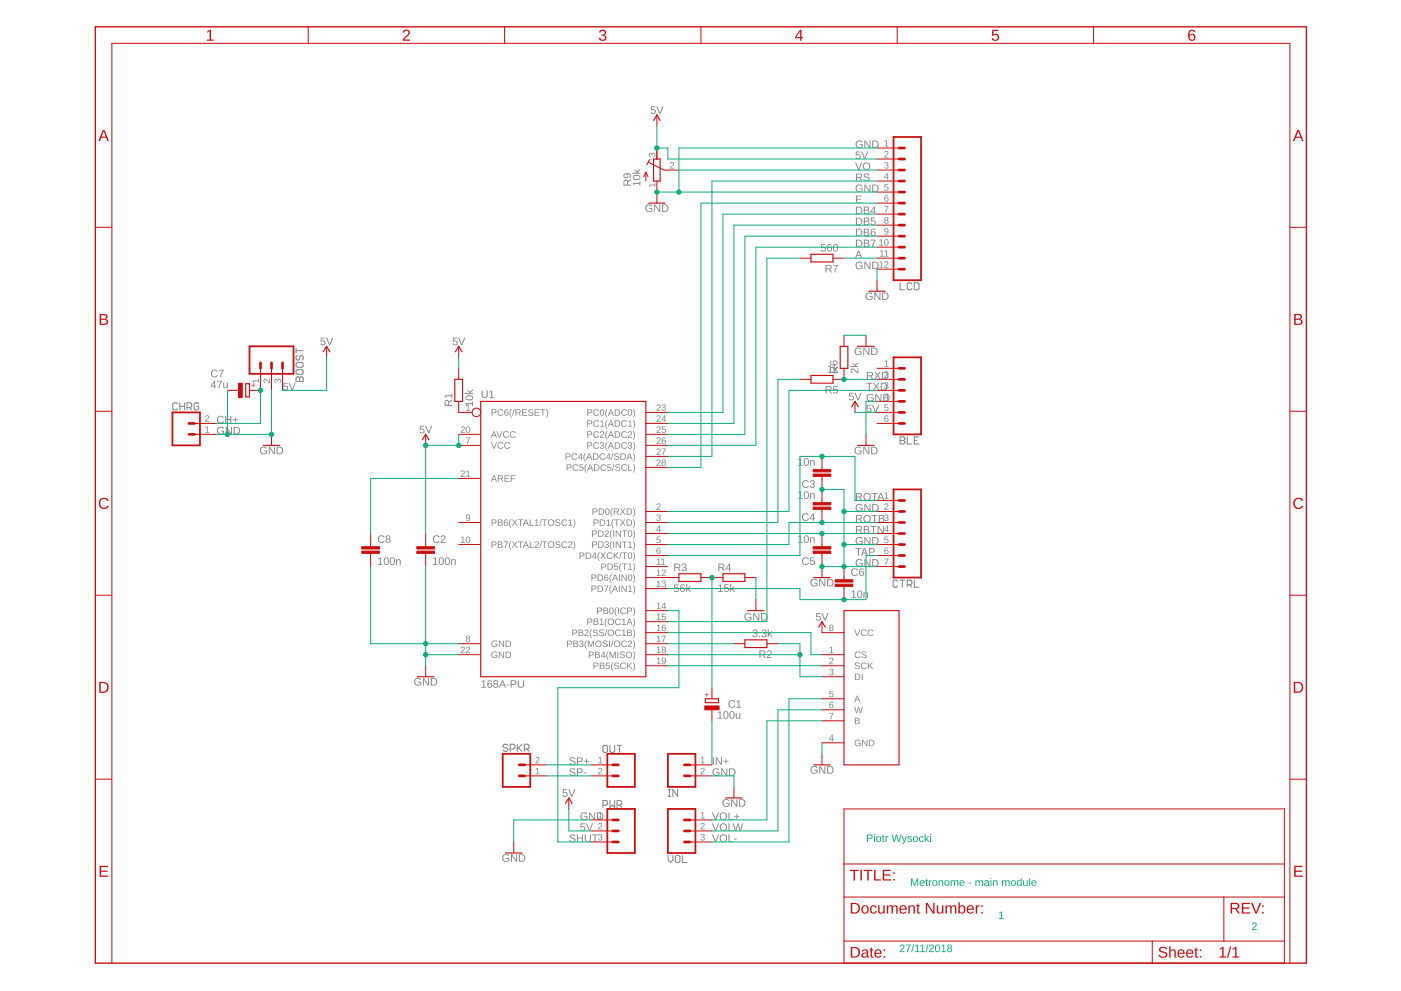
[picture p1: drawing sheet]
<svg xmlns="http://www.w3.org/2000/svg" width="420mm" height="297mm" viewBox="0 0 420 297" stroke-linecap="round" stroke-linejoin="round" font-family="sans-serif">
<g fill="#808080">
<path d="M139.7 131.1h1.3l-.7 1.9h-.2v-.5l.7-1.2h-1.1z"/>
<path d="M197 160.8h1.1v.2h-.9l-.1 .7a.66 .66 0 0 1 1 .3 .66 .66 0 0 1-.4 .9 .66 .66 0 0 1-.9-.6h.3a.43 .43 0 0 0 .6 .2 .43 .43 0 0 0 .1-.7 .43 .43 0 0 0-.7 .1h-.2z"/>
<path d="M197.1 154.3a.55 .55 0 0 1 .8 0 .55 .55 0 0 1-.2 .9 .59 .59 0 0 1 .2 .9 .59 .59 0 0 1-1-.1l-.1-.3 .3-.1a.39 .39 0 0 0 .5 .4 .39 .39 0 0 0 .2-.6l-.5-.1v-.2a.37 .37 0 0 0 .5-.2 .37 .37 0 0 0-.2-.5 .37 .37 0 0 0-.5 .3h-.2z"/>
<path d="M197.1 151a.66 .66 0 0 1 1 .3 .66 .66 0 0 1-.6 .9l-.4 .4h1v.3h-1.2l.7-1a.39 .39 0 0 0 .2-.6 .39 .39 0 0 0-.7 .1h-.2z"/>
<path d="M139.8 121.5l.7-.3v1.7h.5v.2h-1.2v-.2h.5v-1.4l-.5 .3z"/>
<path d="M248.8 194.2l.7-.3v1.7h.5v.2h-1.3v-.2h.5v-1.5l-.4 .3z"/>
<path d="M248.9 197.3a.66 .66 0 0 1 1 .2 .66 .66 0 0 1-.6 .9l-.4 .5h1v.2h-1.2l.7-1a.39 .39 0 0 0 .2-.6 .39 .39 0 0 0-.7 .2l-.2-.1z"/>
<path d="M248.9 200.6a.55 .55 0 0 1 .8 0 .55 .55 0 0 1-.2 .8 .59 .59 0 0 1 .2 1 .59 .59 0 0 1-1-.2l-.1-.3h.3a.39 .39 0 0 0 .5 .3 .39 .39 0 0 0 .2-.6l-.5-.1v-.2a.37 .37 0 0 0 .5-.2 .37 .37 0 0 0-.2-.5 .37 .37 0 0 0-.5 .3h-.2z"/>
<path d="M248.8 207.1h1.1v.2h-.9v.6a.66 .66 0 0 1 .9 .3 .66 .66 0 0 1-.4 .9 .66 .66 0 0 1-.9-.5l.3-.1a.43 .43 0 0 0 .6 .2 .43 .43 0 0 0 .1-.6 .43 .43 0 0 0-.7 0h-.2z"/>
<path d="M256.2 211.8h.2l.5 1.7 .5-1.7h.2l.5 1.7 .4-1.7h.3l-.6 1.9h-.3l-.4-1.6-.5 1.6h-.3z"/>
<path d="M248.7 213.7h1.2l-.6 1.9h-.3l.1-.5 .6-1.2h-1z"/>
<path d="M179.5 243.7l.7-.3v1.7h.4v.2h-1.2v-.2h.5v-1.5l-.4 .3z"/>
<path d="M179.5 246.8a.66 .66 0 0 1 1.1 .3 .66 .66 0 0 1-.6 .9l-.4 .4h1v.2h-1.3l.7-.9a.39 .39 0 0 0 .3-.7 .39 .39 0 0 0-.7 .2h-.2z"/>
<path d="M179.5 250.1a.55 .55 0 0 1 .9 0 .55 .55 0 0 1-.2 .8 .59 .59 0 0 1 .2 1 .59 .59 0 0 1-1-.2l-.1-.3h.3a.39 .39 0 0 0 .5 .3 .39 .39 0 0 0 .2-.6l-.5-.1v-.2a.37 .37 0 0 0 .5-.2 .37 .37 0 0 0-.3-.5 .37 .37 0 0 0-.4 .4h-.3z"/>
<path d="M144.5 204.3l.8-.4v2h.5v.2h-1.4v-.2h.6v-1.7l-.5 .3zM146.5 204l.7-.1 .4 .4-.3 .1a.54 .54 0 0 0-.8-.2 .54 .54 0 0 0-.1 .8 .72 .72 0 0 1 1.1 .1 .72 .72 0 0 1-.3 1.1 .72 .72 0 0 1-1-.5v-1zM146.4 205.4a.5 .5 0 0 0 1 0 .5 .5 0 0 0-1 0zM148.2 204a.65 .65 0 0 1 1 0 .65 .65 0 0 1-.2 1 .65 .65 0 0 1 .2 .9 .65 .65 0 0 1-1 0 .65 .65 0 0 1 .2-.9l-.4-.4zM148.3 204.5a.42 .42 0 0 0 .8 0 .42 .42 0 0 0-.8 0zM148.2 205.5a.5 .5 0 0 0 1 0 .5 .5 0 0 0-1 0zM150.5 203.9h.4l.9 2.2h-.3l-.3-.6h-1l-.3 .6h-.3zM150.7 204.1l-.4 1.2h.8zM151.9 205.2h.8v.2h-.8zM153.1 203.9h1a.69 .69 0 0 1 .8 .7 .69 .69 0 0 1-.8 .7h-.7v.8h-.3zM153.4 204.1v.9h.9a.45 .45 0 0 0 0-.8zM155.3 203.9h.3v1.4a.62 .62 0 0 0 .6 .6 .62 .62 0 0 0 .6-.6v-1.4h.3v1.4a.93 .93 0 0 1-.9 .9 .93 .93 0 0 1-.9-.9z"/>
<path d="M139.6 120.8h2v-.5h.3v1.4h-.3v-.6h-1.7l.3 .5h-.2zM139.7 118.8a1.34 1.34 0 0 1 2.2 .4 1.24 1.24 0 0 1-1.2 .8 1.24 1.24 0 0 1-1.1-.8zM139.9 118.9a.58 .58 0 0 0 .1 .8 .58 .58 0 0 0 .7 0 .55 .55 0 0 0 .8-.1 .55 .55 0 0 0-.1-.7l-1-.1zM140.1 116.7l.8 .7 1-.7v.3l-.8 .6 .1 .2h.7v.3h-2.4v-.3h1.5l-.9-.7z"/>
<path d="M225.9 188.8a.65 .65 0 0 1 1 0 .65 .65 0 0 1-.3 1 .66 .66 0 0 1 .4 1 .66 .66 0 0 1-1 .1l-.4-.5 .3-.1a.46 .46 0 0 0 .6 .4 .46 .46 0 0 0 .2-.7l-.5-.1v-.2a.44 .44 0 0 0 .6-.2 .44 .44 0 0 0-.3-.6 .44 .44 0 0 0-.6 .4h-.2zM227.6 190.6h.3v.4h-.3zM228.6 188.8a.65 .65 0 0 1 1.1 0 .65 .65 0 0 1-.3 1 .66 .66 0 0 1 .4 1 .66 .66 0 0 1-1.1 .1l-.4-.5 .3-.1a.46 .46 0 0 0 .7 .4 .46 .46 0 0 0 .1-.7l-.5-.1v-.2a.44 .44 0 0 0 .6-.2 .44 .44 0 0 0-.3-.6 .44 .44 0 0 0-.5 .4h-.3zM230.2 188.6h.3v1.5l.8-.9h.3l-.7 .8 .8 1h-.4l-.6-.8-.2 .1v.7h-.3z"/>
<path d="M202.2 175.2h1.3v.2h-1l-.1 .7a.77 .77 0 0 1 1.1 .4 .77 .77 0 0 1-.4 1 .77 .77 0 0 1-1-.6h.3a.5 .5 0 0 0 .7 .2 .5 .5 0 0 0 .1-.8 .5 .5 0 0 0-.8 .1h-.3zM204.3 175.3l.7-.1 .4 .4h-.3a.54 .54 0 0 0-.8-.1 .54 .54 0 0 0-.1 .8 .72 .72 0 0 1 1.1 .1 .72 .72 0 0 1-.3 1 .72 .72 0 0 1-1-.4l-.1-1zM204.2 176.7a.48 .48 0 0 0 .9 0 .48 .48 0 0 0-.9 0zM205.8 175.1h.3v1.4l.7-.8h.4l-.7 .7 .7 1h-.3l-.6-.8-.2 .2v.6h-.3z"/>
<path d="M215.5 175.5l.8-.3v2h.5v.2h-1.4v-.2h.6v-1.7l-.5 .3zM217.2 175.2h1.3v.2h-1v.7a.77 .77 0 0 1 1.1 .4 .77 .77 0 0 1-.5 1 .77 .77 0 0 1-1-.6h.3a.5 .5 0 0 0 .7 .2 .5 .5 0 0 0 .1-.8 .5 .5 0 0 0-.8 .1h-.2zM219 175.1h.3v1.4l.7-.8h.4l-.7 .7 .7 1h-.3l-.6-.8-.2 .2v.6h-.3z"/>
<path d="M248.3 109.8l.8-.3v2h.6v.2h-1.4v-.2h.5v-1.8l-.5 .4zM250.1 109.4h.2v1.4l.8-.8h.3l-.7 .7 .8 1h-.4l-.6-.8-.2 .2v.6h-.2z"/>
<path d="M255.3 110.6a1.19 1.19 0 0 1 1.6 .8l.3 .2v-1.2h.2v1.5l-1-.7a.48 .48 0 0 0-.7-.5 .48 .48 0 0 0-.1 .8l.1 .4a.77 .77 0 0 1-.4-1.3zM255.7 108.6l.7 .7 1-.7v.3l-.8 .6 .2 .2h.6v.3h-2.4v-.3h1.5l-.8-.7z"/>
<path d="M246.3 73.2h1.3v.2h-1l-.1 .7a.77 .77 0 0 1 1.1 .4 .77 .77 0 0 1-.5 1 .77 .77 0 0 1-.9-.6h.2a.5 .5 0 0 0 .8 .2 .5 .5 0 0 0 .1-.8 .5 .5 0 0 0-.8 .1h-.3zM248.4 73.3l.7-.1 .3 .4h-.2a.54 .54 0 0 0-.8-.1 .54 .54 0 0 0-.1 .7 .72 .72 0 0 1 1.1 .2 .72 .72 0 0 1-.3 1 .72 .72 0 0 1-1-.5l-.1-.9zM248.3 74.7a.48 .48 0 0 0 .9 0 .48 .48 0 0 0-.9 0zM250.1 73.2a.84 .84 0 0 1 1 .1 .84 .84 0 0 1 .2 1 .84 .84 0 0 1-.7 1.1 .84 .84 0 0 1-.8-1.1zM250.3 73.4l-.1 .2a.97 .97 0 0 0 .5 1.6 1.22 1.22 0 0 0-.1-1.8z"/>
<path d="M215.3 213.5l.8-.3v2h.5v.2h-1.4v-.2h.6v-1.7l-.5 .3zM217.3 213.3a.84 .84 0 0 1 .9 0 .84 .84 0 0 1 .3 1 .84 .84 0 0 1-.8 1.2 .84 .84 0 0 1-.8-1.2zM217.4 213.5l-.1 .1a.97 .97 0 0 0 .6 1.6 1.22 1.22 0 0 0-.2-1.8zM219.1 213.3a.84 .84 0 0 1 1 0 .84 .84 0 0 1 .2 1 .84 .84 0 0 1-.8 1.2 .84 .84 0 0 1-.8-1.2zM219.2 213.5l-.1 .1a.97 .97 0 0 0 .6 1.6 1.22 1.22 0 0 0-.2-1.8zM220.6 213.7h.3v1.1a.42 .42 0 0 0 .5 .5 .42 .42 0 0 0 .3-.6v-1h.3v1.7h-.3v-.3a.58 .58 0 0 1-.6 .3 .58 .58 0 0 1-.5-.6z"/>
<path d="M129.9 167.5l.8-.4v2h.6v.2h-1.4v-.2h.6v-1.7l-.6 .3zM131.9 167.2a.84 .84 0 0 1 1 .1 .84 .84 0 0 1 .2 .9 .84 .84 0 0 1-.7 1.2 .84 .84 0 0 1-.8-1.2zM132.1 167.4l-.1 .1a.97 .97 0 0 0 .5 1.6 1.22 1.22 0 0 0-.1-1.8zM133.7 167.2a.84 .84 0 0 1 1 .1 .84 .84 0 0 1 .2 .9 .84 .84 0 0 1-.7 1.2 .84 .84 0 0 1-.8-1.2zM133.9 167.4l-.1 .1a.97 .97 0 0 0 .5 1.6 1.22 1.22 0 0 0-.1-1.8zM135.3 167.6h.3v.3a.58 .58 0 0 1 .6-.3 .58 .58 0 0 1 .5 .6v1.1h-.3v-1.1a.42 .42 0 0 0-.5-.4 .42 .42 0 0 0-.3 .5v1h-.3z"/>
<path d="M239.4 137.7l.8-.3v2h.5v.2h-1.4v-.2h.6v-1.8l-.5 .4zM241.4 137.5a.84 .84 0 0 1 1 0 .84 .84 0 0 1 .2 1 .84 .84 0 0 1-.8 1.1 .84 .84 0 0 1-.8-1.1zM241.5 137.7l-.1 .1a.97 .97 0 0 0 .6 1.6 1.22 1.22 0 0 0-.2-1.8zM242.9 137.9h.3v.3a.58 .58 0 0 1 .7-.3 .58 .58 0 0 1 .4 .6v1.1h-.3v-1.1a.42 .42 0 0 0-.4-.4 .42 .42 0 0 0-.4 .5v1h-.3z"/>
<path d="M239.4 147.6l.8-.3v2h.5v.2h-1.4v-.2h.6v-1.8l-.5 .4zM241.4 147.4a.84 .84 0 0 1 1 0 .84 .84 0 0 1 .2 1 .84 .84 0 0 1-.8 1.1 .84 .84 0 0 1-.8-1.1zM241.5 147.6l-.1 .1a.97 .97 0 0 0 .6 1.6 1.22 1.22 0 0 0-.2-1.8zM242.9 147.8h.3v.3a.58 .58 0 0 1 .7-.3 .58 .58 0 0 1 .4 .6v1.1h-.3v-1.1a.42 .42 0 0 0-.4-.4 .42 .42 0 0 0-.4 .5v1h-.3z"/>
<path d="M239.4 160.8l.8-.3v2h.5v.2h-1.4v-.2h.6v-1.7l-.5 .3zM241.4 160.6a.84 .84 0 0 1 1 0 .84 .84 0 0 1 .2 1 .84 .84 0 0 1-.8 1.2 .84 .84 0 0 1-.8-1.2zM241.5 160.8l-.1 .1a.97 .97 0 0 0 .6 1.6 1.22 1.22 0 0 0-.2-1.8zM242.9 161h.3v.3a.58 .58 0 0 1 .7-.3 .58 .58 0 0 1 .4 .6v1.1h-.3v-1.1a.42 .42 0 0 0-.4-.4 .42 .42 0 0 0-.4 .5v1h-.3z"/>
<path d="M255.4 177.4l.8-.4v2h.6v.2h-1.5v-.2h.6v-1.7l-.5 .3zM257.4 177.1a.84 .84 0 0 1 1 .1 .84 .84 0 0 1 .2 .9 .84 .84 0 0 1-.8 1.2 .84 .84 0 0 1-.8-1.2zM257.5 177.3l-.1 .1a.97 .97 0 0 0 .6 1.6 1.22 1.22 0 0 0-.2-1.8zM258.9 177.5h.3v.3a.58 .58 0 0 1 .7-.3 .58 .58 0 0 1 .4 .6v1.1h-.3v-1.1a.42 .42 0 0 0-.4-.4 .42 .42 0 0 0-.4 .5v1h-.2z"/>
<path d="M135.8 101.2h1.3v.3h-1v.7a.77 .77 0 0 1 1.1 .3 .77 .77 0 0 1-.5 1.1 .77 .77 0 0 1-1-.6l.3-.1a.5 .5 0 0 0 .7 .2 .5 .5 0 0 0 .1-.7 .5 .5 0 0 0-.8 0h-.2zM137.4 101.2h.3l.8 2 .7-2h.3l-.9 2.3h-.3z"/>
<path d="M125.9 127.6h1.3v.3h-1v.7a.77 .77 0 0 1 1.1 .3 .77 .77 0 0 1-.5 1.1 .77 .77 0 0 1-1-.6l.3-.1a.5 .5 0 0 0 .7 .3 .5 .5 0 0 0 .1-.8 .5 .5 0 0 0-.8 0h-.2zM127.5 127.6h.3l.8 2 .7-2h.3l-.9 2.3h-.3z"/>
<path d="M124.5 203.5a1.17 1.17 0 0 1 1.8 .2l-.3 .1a.89 .89 0 0 0-1.3 0 .89 .89 0 0 0 0 1.2 .89 .89 0 0 0 1.2 .1l.1-.5h-.6v-.2h.9v.7a1.23 1.23 0 0 1-1.7 .2 1.23 1.23 0 0 1-.1-1.8zM126.8 203.2h.4l1.2 2v-2h.3v2.3h-.4l-1.2-1.9v1.9h-.3zM129.2 203.2h.7a1.12 1.12 0 0 1 1.2 1.1 1.12 1.12 0 0 1-1.1 1.2h-.8zM129.5 203.5v1.7a.95 .95 0 0 0 1.3-.8 .95 .95 0 0 0-1.3-.9z"/>
<path d="M244.8 183.8h1.3v.2h-1l-.1 .7a.77 .77 0 0 1 1.1 .4 .77 .77 0 0 1-.5 1 .77 .77 0 0 1-.9-.6h.2a.5 .5 0 0 0 .8 .2 .5 .5 0 0 0 .1-.8 .5 .5 0 0 0-.8 .1h-.3zM246.4 183.8h.3l.7 1.9 .8-1.9h.3l-.9 2.2h-.3z"/>
<path d="M243.4 229.9a1.17 1.17 0 0 1 1.7 .2l-.3 .1a.89 .89 0 0 0-1.2 0 .89 .89 0 0 0-.1 1.2 .89 .89 0 0 0 1.3 .1l.1-.5h-.7v-.2h1v.7a1.23 1.23 0 0 1-1.8 .2 1.23 1.23 0 0 1 0-1.8zM245.7 229.6h.4l1.2 2-.1-2h.3v2.3h-.3l-1.2-1.9v1.9h-.3zM248.1 229.6h.7a1.12 1.12 0 0 1 1.2 1.1 1.12 1.12 0 0 1-1.1 1.2h-.8zM248.4 229.9v1.7a.95 .95 0 0 0 1.3-.8 .95 .95 0 0 0-1.3-.9z"/>
<path d="M150.9 256.3a1.17 1.17 0 0 1 1.8 .3h-.3a.89 .89 0 0 0-1.2 0 .89 .89 0 0 0-.1 1.2 .89 .89 0 0 0 1.2 .1l.2-.5h-.7v-.2h.9v.8a1.23 1.23 0 0 1-1.7 .1 1.23 1.23 0 0 1-.1-1.8zM153.3 256.1h.3l1.2 1.9v-1.9h.3v2.2h-.4l-1.2-1.9v1.9h-.2zM155.6 256.1h.7a1.12 1.12 0 0 1 1.2 1 1.12 1.12 0 0 1-1.1 1.2h-.8zM155.9 256.3v1.8a.95 .95 0 0 0 1.3-.9 .95 .95 0 0 0-1.3-.9z"/>
<path d="M168.9 236.6h1.2v.2h-1v.7a.77 .77 0 0 1 1.1 .4 .77 .77 0 0 1-.5 1 .77 .77 0 0 1-1-.6h.3a.5 .5 0 0 0 .7 .2 .5 .5 0 0 0 .1-.8 .5 .5 0 0 0-.7 .1h-.3zM170.4 236.6h.3l.8 2 .7-2h.4l-1 2.2h-.3z"/>
<path d="M216.9 239.8a1.17 1.17 0 0 1 1.8 .2l-.3 .1a.89 .89 0 0 0-1.2 0 .89 .89 0 0 0-.1 1.2 .89 .89 0 0 0 1.3 .1l.1-.5h-.7v-.2h1v.7a1.23 1.23 0 0 1-1.8 .2 1.23 1.23 0 0 1-.1-1.8zM219.3 239.6h.3l1.3 1.9-.1-1.9h.3v2.2h-.4l-1.2-1.9 .1 1.9h-.3zM221.6 239.6h.8a1.12 1.12 0 0 1 1.2 1 1.12 1.12 0 0 1-1.1 1.2h-.9zM221.9 239.8v1.8a.95 .95 0 0 0 1.4-.9 .95 .95 0 0 0-1.4-.9z"/>
<path d="M223.5 184a1.17 1.17 0 0 1 1.8 .3h-.3a.89 .89 0 0 0-1.2 0 .89 .89 0 0 0-.1 1.2 .89 .89 0 0 0 1.3 .1l.1-.5h-.7v-.2h1v.8a1.23 1.23 0 0 1-1.8 .1 1.23 1.23 0 0 1-.1-1.8zM225.9 183.8h.3l1.3 1.9-.1-1.9h.3v2.2h-.4l-1.2-1.9 .1 1.9h-.3zM228.2 183.8h.8a1.12 1.12 0 0 1 1.2 1 1.12 1.12 0 0 1-1.1 1.2h-.9zM228.5 184v1.8a.95 .95 0 0 0 1.4-.9 .95 .95 0 0 0-1.4-.9z"/>
<path d="M243.4 173.8a1.17 1.17 0 0 1 1.7 .2l-.3 .1a.89 .89 0 0 0-1.2 0 .89 .89 0 0 0-.1 1.2 .89 .89 0 0 0 1.3 .1l.1-.5h-.7v-.3h1v.8a1.23 1.23 0 0 1-1.8 .1 1.23 1.23 0 0 1 0-1.7zM245.7 173.5h.4l1.2 1.9-.1-1.9h.3v2.3h-.3l-1.2-1.9v1.9h-.3zM248.1 173.5h.7a1.12 1.12 0 0 1 1.2 1.1 1.12 1.12 0 0 1-1.1 1.2h-.8zM248.4 173.8v1.7a.95 .95 0 0 0 1.3-.9 .95 .95 0 0 0-1.3-.8z"/>
<path d="M256.6 104.5a1.17 1.17 0 0 1 1.7 .2l-.2 .1a.89 .89 0 0 0-1.3-.1 .89 .89 0 0 0-.1 1.3 .89 .89 0 0 0 1.3 .1l.1-.5h-.7v-.3h1v.8a1.23 1.23 0 0 1-1.8 .1 1.23 1.23 0 0 1 0-1.7zM258.9 104.2h.4l1.2 1.9v-1.9h.2v2.2h-.3l-1.2-1.9v1.9h-.3zM261.3 104.2h.7a1.12 1.12 0 0 1 1.2 1.1 1.12 1.12 0 0 1-1.1 1.1h-.8zM261.6 104.4v1.8a.95 .95 0 0 0 1.3-.9 .95 .95 0 0 0-1.3-.9z"/>
<path d="M256.6 134.2a1.17 1.17 0 0 1 1.7 .2l-.2 .1a.89 .89 0 0 0-1.3-.1 .89 .89 0 0 0-.1 1.3 .89 .89 0 0 0 1.3 .1l.1-.5h-.7v-.3h1v.8a1.23 1.23 0 0 1-1.8 .1 1.23 1.23 0 0 1 0-1.7zM258.9 133.9h.4l1.2 1.9v-1.9h.2v2.2h-.3l-1.2-1.9v1.9h-.3zM261.3 133.9h.7a1.12 1.12 0 0 1 1.2 1.1 1.12 1.12 0 0 1-1.1 1.1h-.8zM261.6 134.1v1.8a.95 .95 0 0 0 1.3-.9 .95 .95 0 0 0-1.3-.9z"/>
<path d="M254.7 117.7h1.3v.3h-1l-.1 .7a.77 .77 0 0 1 1.1 .3 .77 .77 0 0 1-.5 1.1 .77 .77 0 0 1-.9-.6l.3-.1a.5 .5 0 0 0 .7 .3 .5 .5 0 0 0 .1-.8 .5 .5 0 0 0-.8 0h-.3zM256.3 117.7h.3l.7 2 .8-2h.3l-.9 2.3h-.3z"/>
<path d="M195.3 31.9h1.2v.2h-1v.7a.77 .77 0 0 1 1.1 .4 .77 .77 0 0 1-.5 1 .77 .77 0 0 1-1-.6h.3a.5 .5 0 0 0 .8 .2 .5 .5 0 0 0 0-.8 .5 .5 0 0 0-.7 .1h-.3zM196.8 31.9h.3l.8 2 .8-2h.3l-.9 2.2h-.4z"/>
<path d="M259.9 87.9a1.17 1.17 0 0 1 1.7 .3l-.2 .1a.89 .89 0 0 0-1.3-.1 .89 .89 0 0 0-.1 1.3 .89 .89 0 0 0 1.3 .1l.1-.5h-.7v-.3h1v.8a1.23 1.23 0 0 1-1.8 .1 1.23 1.23 0 0 1 0-1.8zM262.2 87.7h.4l1.2 1.9v-1.9h.2v2.2h-.3l-1.2-1.9v1.9h-.3zM264.6 87.7h.7a1.12 1.12 0 0 1 1.2 1.1 1.12 1.12 0 0 1-1.1 1.1h-.8zM264.9 87.9v1.8a.95 .95 0 0 0 1.3-.9 .95 .95 0 0 0-1.3-.9z"/>
<path d="M193.8 61.5a1.17 1.17 0 0 1 1.8 .3h-.3a.89 .89 0 0 0-1.2 0 .89 .89 0 0 0-.1 1.2 .89 .89 0 0 0 1.2 .1l.2-.5h-.7v-.2h1v.8a1.23 1.23 0 0 1-1.8 .1 1.23 1.23 0 0 1-.1-1.8zM196.2 61.3h.3l1.2 1.9v-1.9h.3v2.2h-.4l-1.2-1.9v1.9h-.2zM198.5 61.3h.8a1.12 1.12 0 0 1 1.2 1 1.12 1.12 0 0 1-1.1 1.2h-.9zM198.8 61.5v1.8a.95 .95 0 0 0 1.4-.9 .95 .95 0 0 0-1.4-.9z"/>
<path d="M64.2 114.1h.3v1.5h.3v.3h-.3v.5h-.3v-.5h-1zM64.2 114.5l-.8 1.1h.8zM65.1 114.1h1.5l-.8 2.3h-.3l.1-.6 .7-1.4h-1.2zM66.9 114.7h.3v1a.42 .42 0 0 0 .5 .5 .42 .42 0 0 0 .3-.6v-.9h.3v1.7h-.2l-.1-.3a.58 .58 0 0 1-.6 .3 .58 .58 0 0 1-.5-.6z"/>
<path d="M78.3 134.2a1.17 1.17 0 0 1 1.8 .2l-.3 .1a.89 .89 0 0 0-1.3-.1 .89 .89 0 0 0 0 1.3 .89 .89 0 0 0 1.2 .1l.1-.5h-.6v-.3h.9v.8a1.23 1.23 0 0 1-1.7 .1 1.23 1.23 0 0 1-.1-1.7zM80.6 133.9h.4l1.2 1.9v-1.9h.2v2.2h-.3l-1.2-1.9v1.9h-.3zM83 133.9h.7a1.12 1.12 0 0 1 1.2 1.1 1.12 1.12 0 0 1-1.1 1.1h-.8zM83.3 134.1v1.8a.95 .95 0 0 0 1.3-.9 .95 .95 0 0 0-1.3-.9z"/>
<path d="M96.2 101.2h1.3v.3h-1l-.1 .7a.77 .77 0 0 1 1.1 .3 .77 .77 0 0 1-.4 1.1 .77 .77 0 0 1-1-.6l.3-.1a.5 .5 0 0 0 .7 .2 .5 .5 0 0 0 .1-.7 .5 .5 0 0 0-.8 0h-.3zM97.8 101.2h.3l.8 2 .7-2h.3l-.9 2.3h-.3z"/>
<path d="M189.8 54.8h2v-.5h.2v1.4h-.2v-.6h-1.7l.3 .5h-.2zM189.9 52.8a1.34 1.34 0 0 1 2.2 .4 1.24 1.24 0 0 1-1.2 .8 1.24 1.24 0 0 1-1.1-.8zM190.1 52.9a.58 .58 0 0 0 .1 .7 .58 .58 0 0 0 .7 .1 .55 .55 0 0 0 .8-.1 .55 .55 0 0 0-.1-.8l-1-.1zM190.3 50.7l.8 .7 .9-.7v.3l-.7 .6 .1 .2h.6v.3h-2.3v-.3h1.5l-.9-.8z"/>
<path d="M113.4 167.5l.8-.4v2h.6v.2h-1.4v-.2h.5v-1.7l-.5 .3zM115.4 167.2a.84 .84 0 0 1 1 .1 .84 .84 0 0 1 .2 .9 .84 .84 0 0 1-.8 1.2 .84 .84 0 0 1-.7-1.2zM115.6 167.4l-.1 .1a.97 .97 0 0 0 .5 1.6 1.22 1.22 0 0 0-.1-1.8zM117.2 167.2a.84 .84 0 0 1 1 .1 .84 .84 0 0 1 .2 .9 .84 .84 0 0 1-.7 1.2 .84 .84 0 0 1-.8-1.2zM117.4 167.4l-.1 .1a.97 .97 0 0 0 .5 1.6 1.22 1.22 0 0 0-.1-1.8zM118.8 167.6h.3v.3a.58 .58 0 0 1 .6-.3 .58 .58 0 0 1 .5 .6v1.1h-.3v-1.1a.42 .42 0 0 0-.5-.4 .42 .42 0 0 0-.3 .5v1h-.3z"/>
<path d="M178 198.6h.8a.59 .59 0 0 1 .7 .6 .59 .59 0 0 1-.7 .6h-.5v.7h-.3zM178.3 198.8v.8l.9-.2-.2-.5zM179.9 198.6l1.2 .1 .1 .5-.3 .3a.52 .52 0 0 1 .4 .7 .52 .52 0 0 1-.7 .3h-.7zM180.1 198.8v.6l.8-.1v-.4zM180.1 199.6v.7l.9-.2-.1-.4zM181.7 198.6h1.1v.2h-.9v.6a.66 .66 0 0 1 1 .3 .66 .66 0 0 1-.5 .9 .66 .66 0 0 1-.8-.5h.2a.43 .43 0 0 0 .7 .2 .43 .43 0 0 0 .1-.7 .43 .43 0 0 0-.7 .1h-.2zM183.7 198.5h.3a1.96 1.96 0 0 0 0 2.6 1.69 1.69 0 0 1-.3-2.6zM184.3 198.8a.91 .91 0 0 1 1.4 .2l-.3 .1a.44 .44 0 0 0-.5-.4 .44 .44 0 0 0-.4 .6h.1a.74 .74 0 0 1 .9 .3 .74 .74 0 0 1 0 .8l-.9 .1-.4-.2-.1-.2 .3-.1a.51 .51 0 0 0 .6 .4 .51 .51 0 0 0 .4-.6l-1.1-.4zM186.2 198.8a.96 .96 0 0 1 1.5 .3h-.2a.71 .71 0 0 0-1.1 0 .71 .71 0 0 0 .1 1 .71 .71 0 0 0 1-.1l.2 .1a.99 .99 0 0 1-1.4 .3 .99 .99 0 0 1-.1-1.6zM188.1 198.6h.2v1l1-1h.3l-.8 .9 .9 1h-.3l-.8-.9-.3 .2v.7h-.2zM189.7 198.5a1.51 1.51 0 0 1 0 2.6 1.96 1.96 0 0 0 0-2.6z"/>
<path d="M197 197.5l.7-.3v1.7h.4v.2h-1.2v-.2h.5v-1.5l-.4 .3zM198.6 197.3a.78 .78 0 0 1 1 .1 .78 .78 0 0 1 .1 1 .64 .64 0 0 1-.5 .7 .64 .64 0 0 1-.7-.4h.2a.47 .47 0 0 0 .6 .1 .47 .47 0 0 0 .2-.6 .62 .62 0 0 1-1 0 .62 .62 0 0 1 .1-.9zM198.6 197.8a.43 .43 0 0 0 .8 0 .43 .43 0 0 0-.8 0z"/>
<path d="M147.4 162.3h.8a.59 .59 0 0 1 .7 .6 .59 .59 0 0 1-.6 .6h-.6v.7h-.3zM147.7 162.5v.8l.9-.2-.1-.6zM149.3 162.3l1.2 .1 .1 .5-.3 .3a.52 .52 0 0 1 .5 .6 .52 .52 0 0 1-.7 .4h-.8zM149.6 162.5v.6l.8-.2-.1-.3zM149.6 163.3v.7l.9-.2-.2-.5zM151.1 162.3h1.2l-.6 1.9h-.3l.1-.5 .6-1.2h-1zM153.2 162.2h.2a1.96 1.96 0 0 0 0 2.6 1.69 1.69 0 0 1-.2-2.6zM153.5 162.3h.3l.6 .7 .5-.7h.3l-.7 .9 .7 1h-.3l-.5-.8-.6 .8h-.3l.7-1zM155.3 162.3h1.6v.2h-.6v1.7h-.3v-1.7h-.7zM157.6 162.3h.3l.7 1.9h-.2l-.3-.5h-.8l-.3 .5h-.2zM157.7 162.5l-.4 .9h.8zM158.9 162.3h.2v1.7h1v.2h-1.2zM160.5 162.4a.66 .66 0 0 1 1.1 .3 .66 .66 0 0 1-.6 .9l-.4 .4h1v.2h-1.3l.7-.9a.39 .39 0 0 0 .3-.7 .39 .39 0 0 0-.7 .2h-.3zM162.3 162.2h.2l-.5 2h-.3zM162.6 162.3h1.6v.2h-.7v1.7h-.3v-1.7h-.6zM164.2 163.2a1 1 0 0 1 2 0 1 1 0 0 1-2 0zM164.4 163.2a.8 .8 0 0 0 1.6 0 .8 .8 0 0 0-1.6 0zM166.7 162.5a.91 .91 0 0 1 1.3 .2h-.2a.44 .44 0 0 0-.6-.3 .44 .44 0 0 0-.3 .6h.1a.74 .74 0 0 1 .8 .2 .74 .74 0 0 1 .1 .9l-.9 .1-.4-.2-.1-.2 .2-.1a.51 .51 0 0 0 .6 .4 .51 .51 0 0 0 .4-.6l-1-.4zM168.6 162.5a.96 .96 0 0 1 1.5 .2l-.2 .1a.71 .71 0 0 0-1.1 0 .71 .71 0 0 0 .1 1 .71 .71 0 0 0 1-.2l.2 .1a.99 .99 0 0 1-1.5 .3 .99 .99 0 0 1 0-1.5zM170.6 162.4a.66 .66 0 0 1 1 .3 .66 .66 0 0 1-.6 .9l-.4 .4h1v.2h-1.2l.7-.9a.39 .39 0 0 0 .2-.7 .39 .39 0 0 0-.7 .2h-.2zM171.8 162.2a1.51 1.51 0 0 1 0 2.6 1.96 1.96 0 0 0 0-2.6z"/>
<path d="M138.3 161.2l.7-.4v1.8h.4v.2h-1.2v-.2h.5v-1.5l-.4 .3zM140 160.9a.8 .8 0 0 1 .9 .2 .8 .8 0 0 1 .1 1 .69 .69 0 0 1-.9 .7 .69 .69 0 0 1-.4-1zM140.2 161.1a1.09 1.09 0 0 0 .1 1.5 .96 .96 0 0 0 0-1.6z"/>
<path d="M147.4 155.7h.8a.59 .59 0 0 1 .7 .6 .59 .59 0 0 1-.6 .6h-.6v.7h-.3zM147.7 155.9v.8l.9-.2-.1-.6zM149.3 155.7l1.2 .1 .1 .5-.3 .3a.52 .52 0 0 1 .5 .6 .52 .52 0 0 1-.7 .4h-.8zM149.6 155.9v.6l.8-.2-.1-.3zM149.6 156.7v.7l.9-.2-.2-.5zM151.4 155.8l.6-.1 .3 .4h-.2a.46 .46 0 0 0-.7-.1 .46 .46 0 0 0-.1 .6 .65 .65 0 0 1 1 .3 .65 .65 0 0 1-.5 .9 .65 .65 0 0 1-.7-.8zM151.3 157a.41 .41 0 0 0 .8 0 .41 .41 0 0 0-.8 0zM153.2 155.6h.2a1.96 1.96 0 0 0 0 2.6 1.69 1.69 0 0 1-.2-2.6zM153.5 155.7h.3l.6 .7 .5-.7h.3l-.7 .9 .7 1h-.3l-.5-.8-.6 .8h-.3l.7-1zM155.3 155.7h1.6v.2h-.6v1.7h-.3v-1.7h-.7zM157.6 155.7h.3l.7 1.9h-.2l-.3-.6h-.8l-.3 .6h-.2zM157.7 155.9l-.4 .9h.8zM158.9 155.7h.2v1.7h1v.2h-1.2zM160.5 156l.6-.3v1.7h.5v.2h-1.2v-.2h.5v-1.5l-.4 .3zM162.3 155.6h.2l-.5 2h-.3zM162.6 155.7h1.6v.2h-.7v1.7h-.3v-1.7h-.6zM164.2 156.6a1 1 0 0 1 2 0 1 1 0 0 1-2 0zM164.4 156.6a.8 .8 0 0 0 1.6 0 .8 .8 0 0 0-1.6 0zM166.7 155.9a.91 .91 0 0 1 1.3 .2h-.2a.44 .44 0 0 0-.6-.3 .44 .44 0 0 0-.3 .6h.1a.74 .74 0 0 1 .8 .2 .74 .74 0 0 1 .1 .9l-.9 .1-.4-.2-.1-.3h.2a.51 .51 0 0 0 .6 .4 .51 .51 0 0 0 .4-.6l-1-.4zM168.6 155.9a.96 .96 0 0 1 1.5 .2l-.2 .1a.71 .71 0 0 0-1.1 0 .71 .71 0 0 0 .1 1 .71 .71 0 0 0 1-.2l.2 .1a.99 .99 0 0 1-1.5 .3 .99 .99 0 0 1 0-1.5zM170.5 156l.7-.3v1.7h.4v.2h-1.2v-.2h.5v-1.5l-.4 .3zM171.8 155.6a1.51 1.51 0 0 1 0 2.6 1.96 1.96 0 0 0 0-2.6z"/>
<path d="M139.9 154.4a.78 .78 0 0 1 1 0 .78 .78 0 0 1 .1 1.1 .64 .64 0 0 1-.5 .7 .64 .64 0 0 1-.7-.4l.2-.1a.47 .47 0 0 0 .6 .2 .47 .47 0 0 0 .2-.7 .62 .62 0 0 1-1 .1 .62 .62 0 0 1 .1-.9zM139.9 154.9a.43 .43 0 0 0 .8 0 .43 .43 0 0 0-.8 0z"/>
<path d="M147.6 192.2a1 1 0 0 1 1.5 .2l-.2 .1a.75 .75 0 0 0-1.1 0 .75 .75 0 0 0 .1 1.1 .75 .75 0 0 0 1-.1v-.3h-.5v-.2h.8v.6a1.05 1.05 0 0 1-1.5 .1 1.05 1.05 0 0 1-.1-1.5zM149.6 192h.3l1 1.7v-1.7h.3v1.9h-.4l-1-1.6v1.6h-.2zM151.6 192h.7a.96 .96 0 0 1 1 .9 .96 .96 0 0 1-1 1h-.7zM151.9 192.2v1.5a.82 .82 0 0 0 1.1-.7 .82 .82 0 0 0-1.1-.8z"/>
<path d="M139.9 190.7a.55 .55 0 0 1 .9-.1 .55 .55 0 0 1-.2 .9 .55 .55 0 0 1 .2 .8 .55 .55 0 0 1-.9 0 .55 .55 0 0 1 .2-.8l-.3-.3zM140 191a.36 .36 0 0 0 .7 0 .36 .36 0 0 0-.7 0zM140 191.9a.4 .4 0 0 0 .8 0 .4 .4 0 0 0-.8 0z"/>
<path d="M147.6 195.5a1 1 0 0 1 1.5 .2l-.2 .1a.75 .75 0 0 0-1.1 0 .75 .75 0 0 0 .1 1.1 .75 .75 0 0 0 1-.1v-.3h-.5v-.2h.8v.6a1.05 1.05 0 0 1-1.5 .1 1.05 1.05 0 0 1-.1-1.5zM149.6 195.3h.3l1 1.7v-1.7h.3v1.9h-.4l-1-1.6v1.6h-.2zM151.6 195.3h.7a.96 .96 0 0 1 1 .9 .96 .96 0 0 1-1 1h-.7zM151.9 195.5v1.5a.82 .82 0 0 0 1.1-.7 .82 .82 0 0 0-1.1-.8z"/>
<path d="M138.4 194a.66 .66 0 0 1 1 .2 .66 .66 0 0 1-.6 .9l-.4 .5h1v.2h-1.2l.7-1a.39 .39 0 0 0 .2-.6 .39 .39 0 0 0-.7 .2l-.2-.1zM139.9 194a.66 .66 0 0 1 1.1 .2 .66 .66 0 0 1-.6 .9l-.4 .5h1v.2h-1.3l.7-1a.39 .39 0 0 0 .2-.6 .39 .39 0 0 0-.6 .2l-.3-.1z"/>
<path d="M147.2 132.6h.3l.6 1.7 .7-1.7h.3l-.8 1.9h-.3zM149.5 132.8a.96 .96 0 0 1 1.5 .2l-.3 .1a.71 .71 0 0 0-1-.1 .71 .71 0 0 0 0 1.1 .71 .71 0 0 0 1.1-.2l.2 .1a.99 .99 0 0 1-1.5 .3 .99 .99 0 0 1 0-1.5zM151.5 132.8a.96 .96 0 0 1 1.5 .2l-.3 .1a.71 .71 0 0 0-1-.1 .71 .71 0 0 0 0 1.1 .71 .71 0 0 0 1.1-.2l.2 .1a.99 .99 0 0 1-1.5 .3 .99 .99 0 0 1 0-1.5z"/>
<path d="M148 142.5h.3l.8 1.9h-.3l-.2-.6h-.9l-.2 .6h-.3zM148.1 142.7l-.3 .9h.7zM149.3 142.5h.9a.56 .56 0 0 1 .7 .4 .56 .56 0 0 1-.5 .7l.6 .8h-.3l-.5-.8h-.6v.8h-.3zM149.6 142.7v.7h.6a.36 .36 0 0 0 .4-.4 .36 .36 0 0 0-.4-.3zM151.3 142.5h1.5v.2h-1.2v.6h1.1v.2h-1.1v.7h1.2v.2h-1.5zM153.2 142.5h1.3v.2h-1.1v.7h1.1v.2h-1.1v.8h-.2z"/>
<path d="M138.4 141.1a.66 .66 0 0 1 1 .3 .66 .66 0 0 1-.6 .9l-.4 .4h1v.3h-1.2l.7-1a.39 .39 0 0 0 .2-.6 .39 .39 0 0 0-.7 .1h-.2zM139.8 141.3l.7-.3v1.7h.5v.3h-1.2v-.3h.5v-1.4l-.5 .3z"/>
<path d="M148 129.3h.3l.8 1.9h-.3l-.2-.6h-.9l-.2 .6h-.3zM148.1 129.5l-.3 .9h.7zM148.9 129.3h.2l.7 1.7 .6-1.7h.3l-.8 1.9h-.2zM151.1 129.5a.96 .96 0 0 1 1.5 .2l-.2 .1a.71 .71 0 0 0-1.1-.1 .71 .71 0 0 0 .1 1.1 .71 .71 0 0 0 1-.2l.2 .1a.99 .99 0 0 1-1.4 .3 .99 .99 0 0 1-.1-1.5zM153.1 129.5a.96 .96 0 0 1 1.5 .2l-.2 .1a.71 .71 0 0 0-1.1-.1 .71 .71 0 0 0 .1 1.1 .71 .71 0 0 0 1-.2l.2 .1a.99 .99 0 0 1-1.4 .3 .99 .99 0 0 1-.1-1.5z"/>
<path d="M138.4 127.9a.66 .66 0 0 1 1 .3 .66 .66 0 0 1-.6 .9l-.4 .4h1v.2h-1.2l.7-.9a.39 .39 0 0 0 .2-.7 .39 .39 0 0 0-.7 .2h-.2zM140 127.9a.8 .8 0 0 1 .9 .2 .8 .8 0 0 1 .1 1 .69 .69 0 0 1-.9 .7 .69 .69 0 0 1-.4-1zM140.2 128a1.09 1.09 0 0 0 .1 1.6 .96 .96 0 0 0 0-1.6z"/>
<path d="M176.6 195.3h.8a.59 .59 0 0 1 .7 .6 .59 .59 0 0 1-.7 .6h-.5v.7h-.3zM176.9 195.5v.8l.9-.2-.2-.5zM178.5 195.3l1.2 .1 .1 .5-.3 .3a.52 .52 0 0 1 .4 .7 .52 .52 0 0 1-.7 .3h-.7zM178.7 195.5v.6l.8-.1v-.4zM178.7 196.3v.7l1-.2-.2-.4zM181 195.3h.3v1.3h.3v.2h-.3v.4h-.2v-.4h-.9zM181.1 195.6l-.7 1h.7zM182.3 195.2h.3a1.96 1.96 0 0 0 0 2.6 1.69 1.69 0 0 1-.3-2.6zM182.8 195.3h.3l.6 1.7 .6-1.7h.4v1.9h-.3v-1.7l-.6 1.7h-.1l-.7-1.7v1.7h-.2zM185.2 195.3h.2v1.9h-.2zM186 195.5a.91 .91 0 0 1 1.4 .2l-.3 .1a.44 .44 0 0 0-.5-.4 .44 .44 0 0 0-.3 .6 .74 .74 0 0 1 .9 .3 .74 .74 0 0 1 0 .8l-.9 .1-.4-.2-.1-.2 .3-.1a.51 .51 0 0 0 .6 .4 .51 .51 0 0 0 .4-.6l-1.1-.4zM187.6 196.3a1 1 0 0 1 2 0 1 1 0 0 1-2 0zM187.8 196.3a.75 .75 0 0 0 1.5 0 .75 .75 0 0 0-1.5 0zM189.7 195.2a1.51 1.51 0 0 1 0 2.6 1.96 1.96 0 0 0 0-2.6z"/>
<path d="M197 194.2l.7-.3v1.7h.4v.2h-1.2v-.2h.5v-1.5l-.4 .3zM198.6 194a.55 .55 0 0 1 .9-.1 .55 .55 0 0 1-.2 .9 .55 .55 0 0 1 .2 .8 .55 .55 0 0 1-.9 0 .55 .55 0 0 1 .2-.8l-.3-.3zM198.7 194.3a.36 .36 0 0 0 .7 0 .36 .36 0 0 0-.7 0zM198.7 195.2a.4 .4 0 0 0 .8 0 .4 .4 0 0 0-.8 0z"/>
<path d="M170.1 192h.8a.59 .59 0 0 1 .7 .6 .59 .59 0 0 1-.7 .6h-.6v.7h-.2zM170.3 192.2v.8l.9-.2-.1-.5zM171.9 192l1.2 .1 .2 .5-.4 .3a.52 .52 0 0 1 .5 .7 .52 .52 0 0 1-.7 .3h-.8zM172.2 192.2v.6l.8-.1-.1-.4zM172.2 193v.7l.9-.2-.2-.4zM173.9 192.1a.55 .55 0 0 1 .9 0 .55 .55 0 0 1-.3 .9 .59 .59 0 0 1 .3 .9 .59 .59 0 0 1-1-.2l-.1-.3h.2a.39 .39 0 0 0 .6 .4 .39 .39 0 0 0 .1-.6l-.5-.1v-.2a.37 .37 0 0 0 .6-.2 .37 .37 0 0 0-.3-.5 .37 .37 0 0 0-.4 .3h-.3zM175.8 191.9h.2a1.96 1.96 0 0 0 0 2.6 1.69 1.69 0 0 1-.2-2.6zM176.3 192h.3l.6 1.7 .6-1.7h.4v1.9h-.3v-1.7l-.6 1.7h-.2l-.6-1.7v1.7h-.2zM178.4 193a1 1 0 0 1 2 0 1 1 0 0 1-2 0zM178.7 193a.75 .75 0 0 0 1.5 0 .75 .75 0 0 0-1.5 0zM180.9 192.2a.91 .91 0 0 1 1.3 .2l-.2 .1a.44 .44 0 0 0-.6-.4 .44 .44 0 0 0-.3 .6h.1a.74 .74 0 0 1 .8 .3 .74 .74 0 0 1 .1 .8l-.9 .1-.4-.2-.1-.2 .2-.1a.51 .51 0 0 0 .6 .4 .51 .51 0 0 0 .4-.6l-1-.4zM182.7 192h.2v1.9h-.2zM183.8 191.9h.2l-.6 2.1h-.2zM184 193a1 1 0 0 1 2 0 1 1 0 0 1-2 0zM184.2 193a.75 .75 0 0 0 1.5 0 .75 .75 0 0 0-1.5 0zM186.5 192.2a.96 .96 0 0 1 1.5 .3h-.2a.71 .71 0 0 0-1.1 0 .71 .71 0 0 0 .1 1 .71 .71 0 0 0 1-.2l.3 .2a.99 .99 0 0 1-1.5 .2 .99 .99 0 0 1-.1-1.5zM188.5 192.1a.66 .66 0 0 1 1 .3 .66 .66 0 0 1-.5 .9l-.4 .4h1v.2h-1.3l.7-.9a.39 .39 0 0 0 .2-.7 .39 .39 0 0 0-.6 .2h-.3zM189.7 191.9a1.51 1.51 0 0 1 0 2.6 1.96 1.96 0 0 0 0-2.6z"/>
<path d="M197 190.9l.7-.3v1.7h.4v.2h-1.2v-.2h.5v-1.5l-.4 .3zM198.4 190.6h1.3l-.7 1.9h-.2v-.5l.7-1.2h-1.1z"/>
<path d="M171.6 188.7h.8a.59 .59 0 0 1 .7 .6 .59 .59 0 0 1-.7 .6h-.5v.7h-.3zM171.9 188.9v.8l.9-.2-.2-.5zM173.5 188.7l1.2 .1 .1 .5-.3 .3a.52 .52 0 0 1 .4 .7 .52 .52 0 0 1-.6 .3h-.8zM173.7 188.9v.6l.9-.1-.1-.4zM173.7 189.7v.7l1-.2-.2-.4zM175.5 188.8a.66 .66 0 0 1 1 .3 .66 .66 0 0 1-.6 .9l-.4 .4h1v.2h-1.2l.7-.9a.39 .39 0 0 0 .2-.7 .39 .39 0 0 0-.7 .2h-.2zM177.3 188.6h.3a1.96 1.96 0 0 0 0 2.6 1.69 1.69 0 0 1-.3-2.6zM177.9 188.9a.91 .91 0 0 1 1.4 .2l-.3 .1a.44 .44 0 0 0-.5-.4 .44 .44 0 0 0-.3 .6h.1a.74 .74 0 0 1 .8 .3 .74 .74 0 0 1 0 .8l-.9 .1-.4-.2-.1-.2 .3-.1a.51 .51 0 0 0 .6 .4 .51 .51 0 0 0 .4-.6l-1-.4zM179.8 188.9a.91 .91 0 0 1 1.4 .2l-.3 .1a.44 .44 0 0 0-.5-.4 .44 .44 0 0 0-.4 .6h.1a.74 .74 0 0 1 .8 .3 .74 .74 0 0 1 .1 .8l-.9 .1-.4-.2-.1-.2 .2-.1a.51 .51 0 0 0 .7 .4 .51 .51 0 0 0 .3-.6l-1-.4zM181.9 188.6h.2l-.6 2.1h-.2zM182.2 189.7a.99 .99 0 0 1 1.9 0 .99 .99 0 0 1-1.9 0zM182.4 189.7a.75 .75 0 0 0 1.5 0 .75 .75 0 0 0-1.5 0zM184.7 188.9a.96 .96 0 0 1 1.5 .3h-.3a.71 .71 0 0 0-1 0 .71 .71 0 0 0 0 1 .71 .71 0 0 0 1.1-.2l.2 .2a.99 .99 0 0 1-1.5 .2 .99 .99 0 0 1 0-1.5zM186.6 189l.6-.3v1.7h.5v.2h-1.2v-.2h.5v-1.5l-.4 .4zM188.1 188.7l1.2 .1 .1 .5-.3 .3a.52 .52 0 0 1 .4 .7 .52 .52 0 0 1-.6 .3h-.8zM188.3 188.9v.6l.9-.1-.1-.4zM188.3 189.7v.7l1-.2-.2-.4zM189.7 188.6a1.51 1.51 0 0 1 0 2.6 1.96 1.96 0 0 0 0-2.6z"/>
<path d="M197 187.6l.7-.3v1.7h.4v.2h-1.2v-.2h.5v-1.5l-.4 .3zM198.7 187.3h.7l.3 .3-.3 .1a.46 .46 0 0 0-.6-.2 .46 .46 0 0 0-.1 .7 .65 .65 0 0 1 1 .3 .65 .65 0 0 1-.6 .8 .65 .65 0 0 1-.7-.8zM198.6 188.5a.45 .45 0 0 0 .9 0 .45 .45 0 0 0-.9 0z"/>
<path d="M176.1 185.4h.8a.59 .59 0 0 1 .7 .6 .59 .59 0 0 1-.6 .6h-.6v.7h-.3zM176.4 185.6v.8l.9-.2-.1-.5zM178 185.4l1.2 .1 .1 .5-.3 .3a.52 .52 0 0 1 .5 .7 .52 .52 0 0 1-.7 .3h-.8zM178.3 185.6v.6l.8-.1-.1-.4zM178.3 186.4v.7l.9-.2-.2-.4zM179.9 185.7l.7-.3v1.7h.4v.2h-1.2v-.2h.5v-1.5l-.4 .4zM181.9 185.3h.2a1.96 1.96 0 0 0 0 2.6 1.69 1.69 0 0 1-.2-2.6zM182.2 186.4a.99 .99 0 0 1 1.9 0 .99 .99 0 0 1-1.9 0zM182.4 186.4a.75 .75 0 0 0 1.5 0 .75 .75 0 0 0-1.5 0zM184.7 185.6a.96 .96 0 0 1 1.5 .3h-.3a.71 .71 0 0 0-1 0 .71 .71 0 0 0 0 1 .71 .71 0 0 0 1.1-.2l.2 .2a.99 .99 0 0 1-1.5 .2 .99 .99 0 0 1 0-1.5zM186.6 185.7l.6-.3v1.7h.5v.2h-1.2v-.2h.5v-1.5l-.4 .4zM188.6 185.4h.3l.8 1.9h-.3l-.2-.5h-.9l-.2 .5h-.2zM188.8 185.6l-.4 1h.7zM189.7 185.3a1.51 1.51 0 0 1 0 2.6 1.96 1.96 0 0 0 0-2.6z"/>
<path d="M197 184.3l.7-.4v1.8h.4v.2h-1.2v-.2h.5v-1.5l-.4 .3zM198.5 183.9h1.1v.3h-.9v.6a.66 .66 0 0 1 .9 .3 .66 .66 0 0 1-.4 .9 .66 .66 0 0 1-.8-.6h.2a.43 .43 0 0 0 .7 .2 .43 .43 0 0 0 0-.7 .43 .43 0 0 0-.6 .1h-.3z"/>
<path d="M179.1 182.1h.8a.59 .59 0 0 1 .7 .6 .59 .59 0 0 1-.7 .6h-.5v.7h-.3zM179.4 182.3v.8l.9-.2-.2-.5zM181 182.1l1.2 .1 .1 .5-.3 .3a.52 .52 0 0 1 .4 .7 .52 .52 0 0 1-.7 .3h-.7zM181.2 182.3v.6l.8-.2v-.3zM181.2 183.1v.7l.9-.2-.1-.4zM183 182.2a.8 .8 0 0 1 1 .2 .8 .8 0 0 1 0 1 .69 .69 0 0 1-.8 .6 .69 .69 0 0 1-.5-.9zM183.2 182.3a1.09 1.09 0 0 0 .2 1.6 .96 .96 0 0 0 0-1.6zM184.8 182h.3a1.96 1.96 0 0 0 0 2.6 1.69 1.69 0 0 1-.3-2.6zM185.3 182.1h.3v1.9h-.3zM186.2 182.3a.96 .96 0 0 1 1.5 .3h-.2a.71 .71 0 0 0-1.1 0 .71 .71 0 0 0 .1 1 .71 .71 0 0 0 1-.2l.3 .2a.99 .99 0 0 1-1.5 .2 .99 .99 0 0 1-.1-1.5zM188.1 182.1h.8a.59 .59 0 0 1 .7 .6 .59 .59 0 0 1-.7 .6h-.5v.7h-.3zM188.4 182.3v.8l.9-.2-.2-.5zM189.7 182a1.51 1.51 0 0 1 0 2.6 1.96 1.96 0 0 0 0-2.6z"/>
<path d="M197 181l.7-.4v1.8h.4v.2h-1.2v-.2h.5v-1.5l-.4 .3zM199.2 180.6h.3v1.3h.3v.2h-.3v.5h-.3v-.5h-.9zM199.2 180.9l-.6 1h.6z"/>
<path d="M177.4 175.5h.8a.59 .59 0 0 1 .7 .6 .59 .59 0 0 1-.7 .6h-.6v.7h-.2zM177.6 175.7v.8l1-.2-.2-.5zM179.2 175.5h.7a.96 .96 0 0 1 1 .9 .96 .96 0 0 1-.9 1h-.8zM179.5 175.7v1.5a.82 .82 0 0 0 1.1-.7 .82 .82 0 0 0-1.1-.8zM181.2 175.5h1.2l-.6 1.9h-.3l.1-.5 .6-1.2h-1zM183.3 175.4h.2a1.96 1.96 0 0 0 0 2.6 1.69 1.69 0 0 1-.2-2.6zM184.3 175.5h.3l.8 1.9h-.3l-.2-.5h-.9l-.2 .5h-.3zM184.4 175.7l-.3 1h.7zM185.6 175.5h.3v1.9h-.3zM186.4 175.5h.3l1 1.7v-1.7h.2v1.9h-.3l-1-1.6v1.6h-.2zM188.4 175.8l.7-.3v1.7h.5v.2h-1.2v-.2h.5v-1.5l-.5 .4zM189.7 175.4a1.51 1.51 0 0 1 0 2.6 1.96 1.96 0 0 0 0-2.6z"/>
<path d="M197 174.4l.7-.4v1.8h.4v.2h-1.2v-.2h.5v-1.5l-.4 .3zM198.6 174.1a.55 .55 0 0 1 .9 0 .55 .55 0 0 1-.2 .9 .59 .59 0 0 1 .2 1 .59 .59 0 0 1-1-.2l-.1-.3 .2-.1a.39 .39 0 0 0 .6 .4 .39 .39 0 0 0 .1-.6l-.5-.1v-.2a.37 .37 0 0 0 .6-.2 .37 .37 0 0 0-.3-.5 .37 .37 0 0 0-.4 .3h-.3z"/>
<path d="M177.4 172.2h.8a.59 .59 0 0 1 .7 .6 .59 .59 0 0 1-.7 .6h-.6v.7h-.2zM177.6 172.4v.8l1-.2-.2-.5zM179.2 172.2h.7a.96 .96 0 0 1 1 .9 .96 .96 0 0 1-.9 1h-.8zM179.5 172.4v1.5a.82 .82 0 0 0 1.1-.7 .82 .82 0 0 0-1.1-.8zM181.5 172.3l.6-.1 .3 .4h-.2a.46 .46 0 0 0-.7-.1 .46 .46 0 0 0-.1 .6 .65 .65 0 0 1 1 .3 .65 .65 0 0 1-.5 .9 .65 .65 0 0 1-.7-.8zM181.4 173.5a.41 .41 0 0 0 .8 0 .41 .41 0 0 0-.8 0zM183.3 172.1h.2a1.96 1.96 0 0 0 0 2.6 1.69 1.69 0 0 1-.2-2.6zM184.3 172.2h.3l.8 1.9h-.3l-.2-.5h-.9l-.2 .5h-.3zM184.4 172.4l-.3 1h.7zM185.6 172.2h.3v1.9h-.3zM186.4 172.2h.3l1 1.7v-1.7h.2v1.9h-.3l-1-1.6v1.6h-.2zM188.6 172.3a.8 .8 0 0 1 .9 .2 .8 .8 0 0 1 .1 1 .69 .69 0 0 1-.8 .6 .69 .69 0 0 1-.5-.9zM188.8 172.4a1.09 1.09 0 0 0 .1 1.6 .96 .96 0 0 0 .1-1.6zM189.7 172.1a1.51 1.51 0 0 1 0 2.6 1.96 1.96 0 0 0 0-2.6z"/>
<path d="M197 171.1l.7-.4v1.8h.4v.2h-1.2v-.2h.5v-1.5l-.4 .3zM198.6 170.9a.66 .66 0 0 1 1.1 .2 .66 .66 0 0 1-.6 .9l-.4 .5h1v.2h-1.3l.7-1a.39 .39 0 0 0 .3-.6 .39 .39 0 0 0-.7 .1h-.3z"/>
<path d="M180.3 168.9h.8a.59 .59 0 0 1 .7 .6 .59 .59 0 0 1-.7 .6h-.5v.7h-.3zM180.6 169.1v.8l.9-.2-.2-.5zM182.2 168.9h.6a.96 .96 0 0 1 1 .9 .96 .96 0 0 1-.9 1h-.7zM182.4 169.1v1.5a.82 .82 0 0 0 1.2-.7 .82 .82 0 0 0-1.2-.8zM184.2 168.9h1.1v.2h-.9v.6a.66 .66 0 0 1 .9 .3 .66 .66 0 0 1-.4 .9 .66 .66 0 0 1-.8-.5h.2a.43 .43 0 0 0 .7 .1 .43 .43 0 0 0 0-.6 .43 .43 0 0 0-.6 0h-.3zM186.2 168.8h.2a1.96 1.96 0 0 0 0 2.6 1.69 1.69 0 0 1-.2-2.6zM186.5 168.9h1.6v.2h-.7v1.7h-.2v-1.7h-.7zM188.4 169.2l.7-.3v1.7h.5v.2h-1.2v-.2h.5v-1.5l-.5 .3zM189.7 168.8a1.51 1.51 0 0 1 0 2.6 1.96 1.96 0 0 0 0-2.6z"/>
<path d="M197 167.8l.7-.4v1.8h.4v.2h-1.2v-.2h.5v-1.5l-.4 .3zM198.3 167.8l.7-.4v1.8h.5v.2h-1.2v-.2h.5v-1.5l-.5 .3z"/>
<path d="M173.8 165.6h.8a.59 .59 0 0 1 .7 .6 .59 .59 0 0 1-.7 .6h-.5v.7h-.3zM174.1 165.8v.8l.9-.2-.2-.5zM175.7 165.6h.6a.96 .96 0 0 1 1 .9 .96 .96 0 0 1-.9 1h-.7zM175.9 165.8v1.5a.82 .82 0 0 0 1.2-.7 .82 .82 0 0 0-1.2-.8zM178.4 165.6h.3v1.3h.2v.2h-.2v.4h-.3v-.4h-.9zM178.4 165.9l-.7 1h.7zM179.7 165.5h.2a1.96 1.96 0 0 0 0 2.6 1.69 1.69 0 0 1-.2-2.6zM180.1 165.6h.2l.6 .8 .5-.8h.3l-.7 .9 .7 1h-.2l-.6-.8-.6 .8h-.3l.7-1zM182.2 165.8a.96 .96 0 0 1 1.5 .2l-.3 .1a.71 .71 0 0 0-1 0 .71 .71 0 0 0 .1 1 .71 .71 0 0 0 1-.2l.2 .1a.99 .99 0 0 1-1.5 .3 .99 .99 0 0 1 0-1.5zM184 165.6h.3v1l.9-1h.3l-.8 .8 .9 1.1h-.3l-.7-.9-.3 .2v.7h-.3zM186.2 165.5h.3l-.6 2.1h-.2zM186.5 165.6h1.6v.2h-.7v1.7h-.2v-1.7h-.7zM188.6 165.7a.8 .8 0 0 1 .9 .2 .8 .8 0 0 1 .1 1 .69 .69 0 0 1-.9 .6 .69 .69 0 0 1-.4-.9zM188.7 165.8a1.09 1.09 0 0 0 .2 1.6 .96 .96 0 0 0 0-1.6zM189.7 165.5a1.51 1.51 0 0 1 0 2.6 1.96 1.96 0 0 0 0-2.6z"/>
<path d="M197.2 164.2h.6l.3 .3h-.2a.46 .46 0 0 0-.7-.1 .46 .46 0 0 0-.1 .7 .65 .65 0 0 1 1 .2 .65 .65 0 0 1-.5 .9 .65 .65 0 0 1-.7-.8zM197.1 165.4a.41 .41 0 0 0 .8 0 .41 .41 0 0 0-.8 0z"/>
<path d="M177.5 162.3h.8a.59 .59 0 0 1 .7 .6 .59 .59 0 0 1-.7 .6h-.5v.7h-.3zM177.8 162.5v.8l.9-.2-.1-.6zM179.4 162.3h.6a.96 .96 0 0 1 1 .9 .96 .96 0 0 1-.9 1h-.7zM179.6 162.5v1.5a.82 .82 0 0 0 1.2-.7 .82 .82 0 0 0-1.2-.8zM181.5 162.4a.55 .55 0 0 1 .9 0 .55 .55 0 0 1-.2 .8 .59 .59 0 0 1 .2 1 .59 .59 0 0 1-1-.2l-.1-.3h.2a.39 .39 0 0 0 .6 .3 .39 .39 0 0 0 .1-.6h-.5v-.3a.37 .37 0 0 0 .6-.1 .37 .37 0 0 0-.3-.5 .37 .37 0 0 0-.4 .3h-.3zM183.4 162.2h.2a1.96 1.96 0 0 0 0 2.6 1.69 1.69 0 0 1-.2-2.6zM183.9 162.3h.3v1.9h-.3zM184.7 162.3h.3l1 1.6v-1.6h.2v1.9h-.3l-1-1.6v1.6h-.2zM186.5 162.3h1.6v.2h-.7v1.7h-.2v-1.7h-.7zM188.4 162.6l.7-.3v1.7h.5v.2h-1.2v-.2h.5v-1.5l-.5 .3zM189.7 162.2a1.51 1.51 0 0 1 0 2.6 1.96 1.96 0 0 0 0-2.6z"/>
<path d="M177.5 159h.8a.59 .59 0 0 1 .7 .6 .59 .59 0 0 1-.7 .6h-.5v.7h-.3zM177.8 159.2v.8l.9-.2-.1-.6zM179.4 159h.6a.96 .96 0 0 1 1 .9 .96 .96 0 0 1-.9 1h-.7zM179.6 159.2v1.5a.82 .82 0 0 0 1.2-.7 .82 .82 0 0 0-1.2-.8zM181.5 159.1a.66 .66 0 0 1 1.1 .3 .66 .66 0 0 1-.6 .9l-.4 .4h1v.2h-1.3l.7-.9a.39 .39 0 0 0 .2-.7 .39 .39 0 0 0-.6 .2h-.3zM183.4 158.9h.2a1.96 1.96 0 0 0 0 2.6 1.69 1.69 0 0 1-.2-2.6zM183.9 159h.3v1.9h-.3zM184.7 159h.3l1 1.6v-1.6h.2v1.9h-.3l-1-1.6v1.6h-.2zM186.5 159h1.6v.2h-.7v1.7h-.2v-1.7h-.7zM188.6 159.1a.8 .8 0 0 1 .9 .2 .8 .8 0 0 1 .1 1 .69 .69 0 0 1-.9 .6 .69 .69 0 0 1-.4-.9zM188.7 159.2a1.09 1.09 0 0 0 .2 1.5 .96 .96 0 0 0 0-1.5zM189.7 158.9a1.51 1.51 0 0 1 0 2.6 1.96 1.96 0 0 0 0-2.6z"/>
<path d="M197.7 157.5h.2v1.3h.3v.2h-.3v.5h-.2v-.5h-.9zM197.7 157.8l-.7 1h.7z"/>
<path d="M178 155.7h.8a.59 .59 0 0 1 .7 .6 .59 .59 0 0 1-.7 .6h-.5v.7h-.3zM178.3 155.9v.8l.9-.2-.2-.6zM179.9 155.7h.6a.96 .96 0 0 1 1 .9 .96 .96 0 0 1-.9 1h-.7zM180.1 155.9v1.5a.82 .82 0 0 0 1.1-.7 .82 .82 0 0 0-1.1-.8zM181.9 156l.7-.3v1.7h.5v.2h-1.2v-.2h.4v-1.5l-.4 .3zM183.9 155.6h.2a1.96 1.96 0 0 0 0 2.6 1.69 1.69 0 0 1-.2-2.6zM184.2 155.7h1.6v.2h-.7v1.7h-.3v-1.7h-.6zM186 155.7h.2l.6 .8 .5-.8h.3l-.7 .9 .7 1h-.3l-.5-.8-.6 .8h-.3l.7-1zM187.9 155.7h.7a.96 .96 0 0 1 1 .9 .96 .96 0 0 1-1 1h-.7zM188.2 155.9v1.5a.82 .82 0 0 0 1.1-.7 .82 .82 0 0 0-1.1-.8zM189.7 155.6a1.51 1.51 0 0 1 0 2.6 1.96 1.96 0 0 0 0-2.6z"/>
<path d="M177.7 152.4h.8a.59 .59 0 0 1 .7 .6 .59 .59 0 0 1-.7 .6h-.5v.7h-.3zM178 152.6v.8l.9-.2-.2-.6zM179.6 152.4h.6a.96 .96 0 0 1 1 .9 .96 .96 0 0 1-.9 1h-.7zM179.8 152.6v1.5a.82 .82 0 0 0 1.1-.7 .82 .82 0 0 0-1.1-.8zM181.7 152.5a.8 .8 0 0 1 1 .2 .8 .8 0 0 1 .1 1 .69 .69 0 0 1-.9 .6 .69 .69 0 0 1-.4-.9zM181.9 152.6a1.09 1.09 0 0 0 .2 1.5 .96 .96 0 0 0 0-1.5zM183.6 152.3h.2a1.96 1.96 0 0 0 0 2.6 1.69 1.69 0 0 1-.2-2.6zM184.1 152.4h.9a.56 .56 0 0 1 .6 .4 .56 .56 0 0 1-.4 .7l.5 .8h-.3l-.5-.8h-.6v.8h-.2zM184.3 152.6v.7h.6a.36 .36 0 0 0 .5-.3 .36 .36 0 0 0-.5-.4zM186 152.4h.3l.5 .7 .5-.7h.3l-.7 .9 .8 1h-.3l-.6-.8-.6 .8h-.3l.7-1zM187.9 152.4h.7a.96 .96 0 0 1 1 .9 .96 .96 0 0 1-.9 1h-.8zM188.2 152.6v1.5a.82 .82 0 0 0 1.1-.7 .82 .82 0 0 0-1.1-.8zM189.7 152.3a1.51 1.51 0 0 1 0 2.6 1.96 1.96 0 0 0 0-2.6z"/>
<path d="M169.9 139.2h.8a.59 .59 0 0 1 .7 .6 .59 .59 0 0 1-.6 .6h-.6v.7h-.3zM170.2 139.4v.8l.9-.2-.1-.6zM171.9 139.4a.96 .96 0 0 1 1.6 .2l-.3 .1a.71 .71 0 0 0-1.1 0 .71 .71 0 0 0 .1 1 .71 .71 0 0 0 1.1-.2l.2 .1a.99 .99 0 0 1-1.5 .3 .99 .99 0 0 1-.1-1.5zM173.8 139.2h1.1v.2h-.9v.6a.66 .66 0 0 1 .9 .3 .66 .66 0 0 1-.4 .9 .66 .66 0 0 1-.8-.5h.2a.43 .43 0 0 0 .7 .1 .43 .43 0 0 0 0-.6 .43 .43 0 0 0-.6 0h-.3zM175.8 139.1h.2a1.96 1.96 0 0 0 0 2.6 1.69 1.69 0 0 1-.2-2.6zM176.9 139.2h.2l.8 1.9h-.2l-.3-.6h-.8l-.3 .6h-.2zM177 139.4l-.4 .9h.8zM178.2 139.2h.6a.96 .96 0 0 1 1 .9 .96 .96 0 0 1-.9 1h-.7zM178.4 139.4v1.5a.82 .82 0 0 0 1.1-.8 .82 .82 0 0 0-1.1-.7zM180.3 139.4a.96 .96 0 0 1 1.5 .2l-.2 .1a.71 .71 0 0 0-1.1 0 .71 .71 0 0 0 .1 1 .71 .71 0 0 0 1-.2l.3 .1a.99 .99 0 0 1-1.5 .3 .99 .99 0 0 1-.1-1.5zM182.2 139.2h1.1v.2h-.9v.6a.66 .66 0 0 1 .9 .3 .66 .66 0 0 1-.4 .9 .66 .66 0 0 1-.8-.5h.2a.43 .43 0 0 0 .6 .1 .43 .43 0 0 0 .1-.6 .43 .43 0 0 0-.6 0h-.3zM184.1 139.1h.2l-.6 2h-.2zM184.6 139.4a.91 .91 0 0 1 1.4 .2h-.3a.44 .44 0 0 0-.5-.3 .44 .44 0 0 0-.3 .6 .74 .74 0 0 1 .9 .2 .74 .74 0 0 1 0 .9l-.9 .1-.4-.2-.1-.3h.3a.51 .51 0 0 0 .6 .4 .51 .51 0 0 0 .4-.6l-1.1-.4zM186.5 139.4a.96 .96 0 0 1 1.5 .2l-.2 .1a.71 .71 0 0 0-1.1 0 .71 .71 0 0 0 .1 1 .71 .71 0 0 0 1.1-.2l.2 .1a.99 .99 0 0 1-1.5 .3 .99 .99 0 0 1-.1-1.5zM188.4 139.2h.3v1.7h.9v.2h-1.2zM189.7 139.1a1.51 1.51 0 0 1 0 2.6 1.96 1.96 0 0 0 0-2.6z"/>
<path d="M197.1 137.8a.66 .66 0 0 1 1 .3 .66 .66 0 0 1-.6 .9l-.4 .4h1v.2h-1.2l.7-.9a.39 .39 0 0 0 .2-.6 .39 .39 0 0 0-.7 .1h-.2zM198.6 137.8a.55 .55 0 0 1 .9 0 .55 .55 0 0 1-.2 .8 .55 .55 0 0 1 .2 .9 .55 .55 0 0 1-.9 0 .55 .55 0 0 1 .2-.9l-.3-.3zM198.7 138.2a.36 .36 0 0 0 .7 0 .36 .36 0 0 0-.7 0zM198.7 139.1a.4 .4 0 0 0 .8 0 .4 .4 0 0 0-.8 0z"/>
<path d="M169.6 135.9h.8a.59 .59 0 0 1 .7 .6 .59 .59 0 0 1-.7 .6h-.5v.7h-.3zM169.9 136.1v.8l.9-.2-.2-.6zM171.6 136.1a.96 .96 0 0 1 1.5 .2l-.2 .1a.71 .71 0 0 0-1.1 0 .71 .71 0 0 0 .1 1 .71 .71 0 0 0 1-.2l.3 .1a.99 .99 0 0 1-1.5 .3 .99 .99 0 0 1-.1-1.5zM174.2 135.9h.3v1.3h.2v.2h-.2v.4h-.3v-.4h-.9zM174.2 136.2l-.7 1h.7zM175.5 135.8h.2a1.96 1.96 0 0 0 0 2.6 1.69 1.69 0 0 1-.2-2.6zM176.5 135.9h.3l.8 1.9h-.3l-.2-.6h-.9l-.2 .6h-.3zM176.7 136.1l-.4 .9h.7zM177.8 135.9h.7a.96 .96 0 0 1 1 .9 .96 .96 0 0 1-.9 1h-.8zM178.1 136.1v1.5a.82 .82 0 0 0 1.1-.8 .82 .82 0 0 0-1.1-.7zM180 136.1a.96 .96 0 0 1 1.5 .2l-.2 .1a.71 .71 0 0 0-1.1 0 .71 .71 0 0 0 .1 1 .71 .71 0 0 0 1-.2l.2 .1a.99 .99 0 0 1-1.4 .3 .99 .99 0 0 1-.1-1.5zM182.6 135.9h.2v1.3h.3v.2h-.3v.4h-.2v-.4h-.9zM182.6 136.2l-.7 1h.7zM183.8 135.8h.2l-.6 2h-.2zM184.3 136.1a.91 .91 0 0 1 1.4 .2h-.3a.44 .44 0 0 0-.5-.3 .44 .44 0 0 0-.4 .6h.1a.74 .74 0 0 1 .9 .2 .74 .74 0 0 1 0 .9l-.9 .1-.4-.2-.1-.3h.3a.51 .51 0 0 0 .6 .4 .51 .51 0 0 0 .4-.6l-1.1-.4zM186.1 135.9h.6a.96 .96 0 0 1 1 .9 .96 .96 0 0 1-.9 1h-.7zM186.3 136.1v1.5a.82 .82 0 0 0 1.2-.8 .82 .82 0 0 0-1.2-.7zM188.6 135.9h.3l.8 1.9h-.3l-.2-.6h-.9l-.2 .6h-.2zM188.8 136.1l-.4 .9h.7zM189.7 135.8a1.51 1.51 0 0 1 0 2.6 1.96 1.96 0 0 0 0-2.6z"/>
<path d="M197.1 134.5a.66 .66 0 0 1 1 .3 .66 .66 0 0 1-.6 .9l-.4 .4h1v.2h-1.2l.7-.9a.39 .39 0 0 0 .2-.7 .39 .39 0 0 0-.7 .2h-.2zM198.4 134.4h1.3l-.7 1.9h-.2v-.5l.7-1.2h-1.1z"/>
<path d="M176.1 132.6h.8a.59 .59 0 0 1 .7 .6 .59 .59 0 0 1-.6 .6h-.6v.7h-.3zM176.4 132.8v.8l.9-.2-.1-.6zM178.2 132.8a.96 .96 0 0 1 1.5 .2l-.3 .1a.71 .71 0 0 0-1 0 .71 .71 0 0 0 0 1 .71 .71 0 0 0 1.1-.2l.2 .1a.99 .99 0 0 1-1.5 .3 .99 .99 0 0 1 0-1.5zM180.1 132.7a.55 .55 0 0 1 .9 0 .55 .55 0 0 1-.2 .8 .59 .59 0 0 1 .2 1 .59 .59 0 0 1-1-.2l-.1-.3h.2a.39 .39 0 0 0 .6 .3 .39 .39 0 0 0 .1-.6l-.5-.1v-.2a.37 .37 0 0 0 .6-.2 .37 .37 0 0 0-.3-.5 .37 .37 0 0 0-.4 .4h-.3zM182 132.5h.2a1.96 1.96 0 0 0 0 2.6 1.69 1.69 0 0 1-.2-2.6zM183.1 132.6h.2l.8 1.9h-.2l-.3-.6h-.8l-.3 .6h-.2zM183.2 132.8l-.4 .9h.8zM184.4 132.6h.6a.96 .96 0 0 1 1 .9 .96 .96 0 0 1-.9 1h-.7zM184.6 132.8v1.5a.82 .82 0 0 0 1.1-.8 .82 .82 0 0 0-1.1-.7zM186.5 132.8a.96 .96 0 0 1 1.5 .2l-.2 .1a.71 .71 0 0 0-1.1 0 .71 .71 0 0 0 .1 1 .71 .71 0 0 0 1-.2l.3 .1a.99 .99 0 0 1-1.5 .3 .99 .99 0 0 1-.1-1.5zM188.5 132.7a.55 .55 0 0 1 .9 0 .55 .55 0 0 1-.3 .8 .59 .59 0 0 1 .2 1 .59 .59 0 0 1-.9-.2l-.1-.3h.2a.39 .39 0 0 0 .6 .3 .39 .39 0 0 0 .1-.6l-.5-.1v-.2a.37 .37 0 0 0 .6-.2 .37 .37 0 0 0-.3-.5 .37 .37 0 0 0-.5 .4h-.2zM189.7 132.5a1.51 1.51 0 0 1 0 2.6 1.96 1.96 0 0 0 0-2.6z"/>
<path d="M197.1 131.2a.66 .66 0 0 1 1 .3 .66 .66 0 0 1-.6 .9l-.4 .4h1v.2h-1.2l.7-.9a.39 .39 0 0 0 .2-.7 .39 .39 0 0 0-.7 .2h-.2zM198.7 131.2l.7-.1 .3 .4h-.3a.46 .46 0 0 0-.6-.1 .46 .46 0 0 0-.1 .7 .65 .65 0 0 1 1 .2 .65 .65 0 0 1-.6 .9 .65 .65 0 0 1-.7-.8zM198.6 132.4a.45 .45 0 0 0 .9 0 .45 .45 0 0 0-.9 0z"/>
<path d="M176.1 129.3h.8a.59 .59 0 0 1 .7 .6 .59 .59 0 0 1-.6 .6h-.6v.7h-.3zM176.4 129.5v.8l.9-.2-.1-.6zM178.2 129.5a.96 .96 0 0 1 1.5 .2l-.3 .1a.71 .71 0 0 0-1 0 .71 .71 0 0 0 0 1 .71 .71 0 0 0 1.1-.2l.2 .1a.99 .99 0 0 1-1.5 .3 .99 .99 0 0 1 0-1.5zM180.1 129.4a.66 .66 0 0 1 1.1 .3 .66 .66 0 0 1-.6 .9l-.4 .4h1v.2h-1.3l.7-.9a.39 .39 0 0 0 .3-.7 .39 .39 0 0 0-.7 .2h-.3zM182 129.2h.2a1.96 1.96 0 0 0 0 2.6 1.69 1.69 0 0 1-.2-2.6zM183.1 129.3h.2l.8 1.9h-.2l-.3-.6h-.8l-.3 .6h-.2zM183.2 129.5l-.4 .9h.8zM184.4 129.3h.6a.96 .96 0 0 1 1 .9 .96 .96 0 0 1-.9 1h-.7zM184.6 129.5v1.5a.82 .82 0 0 0 1.1-.8 .82 .82 0 0 0-1.1-.7zM186.5 129.5a.96 .96 0 0 1 1.5 .2l-.2 .1a.71 .71 0 0 0-1.1 0 .71 .71 0 0 0 .1 1 .71 .71 0 0 0 1-.2l.3 .1a.99 .99 0 0 1-1.5 .3 .99 .99 0 0 1-.1-1.5zM188.5 129.4a.66 .66 0 0 1 1 .3 .66 .66 0 0 1-.5 .9l-.4 .4h1v.2h-1.3l.7-.9a.39 .39 0 0 0 .2-.7 .39 .39 0 0 0-.6 .2h-.3zM189.7 129.2a1.51 1.51 0 0 1 0 2.6 1.96 1.96 0 0 0 0-2.6z"/>
<path d="M197.1 127.9a.66 .66 0 0 1 1 .3 .66 .66 0 0 1-.6 .9l-.4 .4h1v.2h-1.2l.7-.9a.39 .39 0 0 0 .2-.7 .39 .39 0 0 0-.7 .2h-.2zM198.5 127.8h1.1v.2h-.9v.6a.66 .66 0 0 1 .9 .3 .66 .66 0 0 1-.4 .9 .66 .66 0 0 1-.8-.5h.2a.43 .43 0 0 0 .7 .2 .43 .43 0 0 0 0-.7 .43 .43 0 0 0-.6 .1h-.3z"/>
<path d="M176.1 126h.8a.59 .59 0 0 1 .7 .6 .59 .59 0 0 1-.6 .6h-.6v.7h-.3zM176.4 126.2v.7l.9-.1-.1-.6zM178.2 126.2a.96 .96 0 0 1 1.5 .2l-.3 .1a.71 .71 0 0 0-1 0 .71 .71 0 0 0 0 1 .71 .71 0 0 0 1.1-.2l.2 .1a.99 .99 0 0 1-1.5 .3 .99 .99 0 0 1 0-1.5zM180 126.3l.7-.3v1.7h.5v.2h-1.2v-.2h.5v-1.5l-.5 .3zM182 125.9h.2a1.96 1.96 0 0 0 0 2.6 1.69 1.69 0 0 1-.2-2.6zM183.1 126h.2l.8 1.9h-.2l-.3-.6h-.8l-.3 .6h-.2zM183.2 126.2l-.4 .9h.8zM184.4 126h.6a.96 .96 0 0 1 1 .9 .96 .96 0 0 1-.9 1h-.7zM184.6 126.2v1.5a.82 .82 0 0 0 1.1-.8 .82 .82 0 0 0-1.1-.7zM186.5 126.2a.96 .96 0 0 1 1.5 .2l-.2 .1a.71 .71 0 0 0-1.1 0 .71 .71 0 0 0 .1 1 .71 .71 0 0 0 1-.2l.3 .1a.99 .99 0 0 1-1.5 .3 .99 .99 0 0 1-.1-1.5zM188.4 126.3l.7-.3v1.7h.5v.2h-1.2v-.2h.5v-1.5l-.5 .3zM189.7 125.9a1.51 1.51 0 0 1 0 2.6 1.96 1.96 0 0 0 0-2.6z"/>
<path d="M197.1 124.6a.66 .66 0 0 1 1 .3 .66 .66 0 0 1-.6 .9l-.4 .4h1v.2h-1.2l.7-.9a.39 .39 0 0 0 .2-.7 .39 .39 0 0 0-.7 .2h-.2zM199.2 124.5h.3v1.3h.3v.2h-.3v.4h-.3v-.4h-.9zM199.2 124.8l-.6 1h.6z"/>
<path d="M176.1 122.7h.8a.59 .59 0 0 1 .7 .6 .59 .59 0 0 1-.6 .6h-.6v.7h-.3zM176.4 122.9v.7l.9-.1-.1-.6zM178.2 122.9a.96 .96 0 0 1 1.5 .2l-.3 .1a.71 .71 0 0 0-1 0 .71 .71 0 0 0 0 1 .71 .71 0 0 0 1.1-.2l.2 .1a.99 .99 0 0 1-1.5 .3 .99 .99 0 0 1 0-1.5zM180.2 122.8a.8 .8 0 0 1 1 .1 .8 .8 0 0 1 0 1 .69 .69 0 0 1-.8 .7 .69 .69 0 0 1-.5-1zM180.4 122.9a1.09 1.09 0 0 0 .2 1.5 .96 .96 0 0 0 0-1.5zM182 122.6h.2a1.96 1.96 0 0 0 0 2.6 1.69 1.69 0 0 1-.2-2.6zM183.1 122.7h.2l.8 1.9h-.2l-.3-.6h-.8l-.3 .6h-.2zM183.2 122.9l-.4 .9h.8zM184.4 122.7h.6a.96 .96 0 0 1 1 .9 .96 .96 0 0 1-.9 1h-.7zM184.6 122.9v1.5a.82 .82 0 0 0 1.1-.8 .82 .82 0 0 0-1.1-.7zM186.5 122.9a.96 .96 0 0 1 1.5 .2l-.2 .1a.71 .71 0 0 0-1.1 0 .71 .71 0 0 0 .1 1 .71 .71 0 0 0 1-.2l.3 .1a.99 .99 0 0 1-1.5 .3 .99 .99 0 0 1-.1-1.5zM188.6 122.8a.8 .8 0 0 1 .9 .1 .8 .8 0 0 1 .1 1 .69 .69 0 0 1-.9 .7 .69 .69 0 0 1-.4-1zM188.7 122.9a1.09 1.09 0 0 0 .2 1.5 .96 .96 0 0 0 0-1.5zM189.7 122.6a1.51 1.51 0 0 1 0 2.6 1.96 1.96 0 0 0 0-2.6z"/>
<path d="M197.1 121.3a.66 .66 0 0 1 1 .3 .66 .66 0 0 1-.6 .9l-.4 .4h1v.2h-1.2l.7-.9a.39 .39 0 0 0 .2-.7 .39 .39 0 0 0-.7 .2h-.2zM198.6 121.3a.55 .55 0 0 1 .9 0 .55 .55 0 0 1-.2 .9 .59 .59 0 0 1 .2 .9 .59 .59 0 0 1-1-.2l-.1-.3h.2a.39 .39 0 0 0 .6 .4 .39 .39 0 0 0 .1-.6l-.5-.1v-.2a.37 .37 0 0 0 .6-.2 .37 .37 0 0 0-.3-.5 .37 .37 0 0 0-.4 .3h-.3z"/>
<path d="M147.4 122.7h.8a.59 .59 0 0 1 .7 .5 .59 .59 0 0 1-.6 .6h-.6v.8h-.3zM147.7 122.9v.7l.9-.1-.1-.6zM149.5 122.9a.96 .96 0 0 1 1.5 .2l-.3 .1a.71 .71 0 0 0-1-.1 .71 .71 0 0 0 0 1.1 .71 .71 0 0 0 1.1-.2l.2 .1a.99 .99 0 0 1-1.5 .3 .99 .99 0 0 1 0-1.5zM151.5 122.8l.7-.1 .3 .3-.3 .1a.46 .46 0 0 0-.6-.1 .46 .46 0 0 0-.1 .6 .65 .65 0 0 1 1 .3 .65 .65 0 0 1-.6 .9 .65 .65 0 0 1-.7-.8zM151.4 124a.45 .45 0 0 0 .9 0 .45 .45 0 0 0-.9 0zM153.3 122.6h.2a1.96 1.96 0 0 0 0 2.6 1.69 1.69 0 0 1-.2-2.6zM154.1 122.6h.2l-.5 2h-.2zM154.6 122.7h.9a.56 .56 0 0 1 .6 .4 .56 .56 0 0 1-.4 .7l.5 .8h-.3l-.5-.8h-.6v.8h-.2zM154.8 122.9v.7h.7a.36 .36 0 0 0 .4-.4 .36 .36 0 0 0-.5-.3zM156.6 122.7h1.4v.2h-1.2v.6h1.2v.2h-1.2v.7h1.3v.2h-1.5zM158.5 122.9a.91 .91 0 0 1 1.4 .2h-.2a.44 .44 0 0 0-.6-.3 .44 .44 0 0 0-.3 .5l.1 .1a.74 .74 0 0 1 .8 .2 .74 .74 0 0 1 0 .9l-.9 .1-.4-.3-.1-.2h.3a.51 .51 0 0 0 .6 .4 .51 .51 0 0 0 .4-.6l-1-.4zM160.3 122.7h1.5v.2h-1.2v.6h1.1v.2h-1.1v.7h1.2v.2h-1.5zM162 122.7h1.6v.2h-.7v1.7h-.2v-1.7h-.7zM163.7 122.6a1.51 1.51 0 0 1 0 2.6 1.96 1.96 0 0 0 0-2.6z"/>
<path d="M144.4 117.1h.3v1.4a.62 .62 0 0 0 .7 .6 .62 .62 0 0 0 .6-.6v-1.4h.3v1.4a.93 .93 0 0 1-.9 .8 .93 .93 0 0 1-1-.8zM146.8 117.4l.8-.3v2h.6v.2h-1.4v-.2h.5v-1.8l-.5 .4z"/>
<path d="M133.5 120a.64 .64 0 0 1 .7-.1 .64 .64 0 0 1 .4 .5l1-.7v.4l-.9 .6v.7h.9v.3h-2.2zM133.7 120.3l-.1 1.1h.8l-.1-1.1zM133.4 118.5h2v-.6h.2v1.5h-.2v-.6h-1.8l.4 .5h-.3z"/>
<path d="M227.8 194.9h1a.65 .65 0 0 1 .8 .6 .65 .65 0 0 1-.5 .7l.6 1h-.4l-.5-.9h-.7v.9h-.3zM228.1 195.2v.8h.7a.42 .42 0 0 0 .5-.4 .42 .42 0 0 0-.5-.4zM230.2 195.1a.73 .73 0 0 1 1.2 .1 .73 .73 0 0 1-.4 1.1l-.7 .6h1.2v.3h-1.5l.7-1a.48 .48 0 0 0 .5-.7 .48 .48 0 0 0-.8-.1l-.4 .1z"/>
<path d="M202.2 168.9h1.1a.65 .65 0 0 1 .7 .5 .65 .65 0 0 1-.5 .8l.6 1h-.3l-.6-1h-.7v1h-.3zM202.5 169.2v.8h.7a.42 .42 0 0 0 .6-.4 .42 .42 0 0 0-.6-.4zM204.7 169.1a.65 .65 0 0 1 1-.1 .65 .65 0 0 1-.3 1 .66 .66 0 0 1 .4 1 .66 .66 0 0 1-1 .1l-.4-.5h.3a.46 .46 0 0 0 .6 .4 .46 .46 0 0 0 .2-.7l-.5-.1v-.3a.44 .44 0 0 0 .6-.2 .44 .44 0 0 0-.3-.6 .44 .44 0 0 0-.6 .4h-.2z"/>
<path d="M215.4 168.9h1.1a.65 .65 0 0 1 .8 .5 .65 .65 0 0 1-.6 .8l.7 1h-.4l-.6-1h-.7v1h-.3zM215.7 169.2v.8h.8a.42 .42 0 0 0 .5-.4 .42 .42 0 0 0-.6-.4zM218.6 168.9h.3v1.5h.3v.3h-.3v.5h-.3v-.5h-1zM218.6 169.3l-.8 1.1h.8z"/>
<path d="M247.6 115.7h1a.65 .65 0 0 1 .8 .5 .65 .65 0 0 1-.5 .8l.6 1h-.3l-.6-1h-.7v1h-.3zM247.9 116v.8h.7a.42 .42 0 0 0 .5-.4 .42 .42 0 0 0-.5-.4zM249.9 115.7h1.3v.3h-1l-.1 .7a.77 .77 0 0 1 1.1 .3 .77 .77 0 0 1-.4 1.1 .77 .77 0 0 1-1-.6l.3-.1a.5 .5 0 0 0 .7 .2 .5 .5 0 0 0 .1-.7 .5 .5 0 0 0-.8 0h-.3z"/>
<path d="M249.1 110.1a.64 .64 0 0 1 .7-.1 .64 .64 0 0 1 .4 .5l1-.7v.4l-1 .6v.7h1v.3h-2.3zM249.3 110.4l-.1 1.1h.8l-.1-1.1zM249.1 108.2l.3-.1v.3a.54 .54 0 0 0-.2 .7 .54 .54 0 0 0 .8 .1 .72 .72 0 0 1 .1-1.1 .72 .72 0 0 1 1.1 .3 .72 .72 0 0 1-.5 1 1.13 1.13 0 0 1-1.2 .1 1.13 1.13 0 0 1-.6-1.1zM249.9 108.8a.5 .5 0 0 0 1 0 .5 .5 0 0 0-1 0z"/>
<path d="M247.6 79.4h1a.65 .65 0 0 1 .8 .5 .65 .65 0 0 1-.5 .8l.6 .9h-.3l-.6-.9h-.7v.9h-.3zM247.9 79.6v.9h.7a.42 .42 0 0 0 .5-.5 .42 .42 0 0 0-.5-.4zM249.8 79.4h1.5l-.8 2.2h-.3l.1-.6 .7-1.4h-1.2z"/>
<path d="M218.7 210.1a1.12 1.12 0 0 1 1.8 .3l-.3 .1a.83 .83 0 0 0-1.2-.1 .83 .83 0 0 0 .1 1.3 .83 .83 0 0 0 1.2-.3l.2 .2a1.15 1.15 0 0 1-1.7 .3 1.15 1.15 0 0 1-.1-1.8zM221 210.2l.7-.3v2h.6v.2h-1.4v-.2h.6v-1.7l-.5 .3z"/>
<path d="M130.1 160.8a1.12 1.12 0 0 1 1.7 .2l-.2 .1a.83 .83 0 0 0-1.3-.1 .83 .83 0 0 0 .1 1.3 .83 .83 0 0 0 1.2-.3l.3 .2a1.15 1.15 0 0 1-1.8 .3 1.15 1.15 0 0 1 0-1.7zM132.4 160.6a.73 .73 0 0 1 1.1 .2 .73 .73 0 0 1-.4 1l-.6 .7h1.1v.2h-1.4l.7-1a.48 .48 0 0 0 .4-.6 .48 .48 0 0 0-.8-.2l-.3 .1z"/>
<path d="M240.8 144.2a1.12 1.12 0 0 1 1.8 .3l-.3 .1a.83 .83 0 0 0-1.2-.1 .83 .83 0 0 0 0 1.3 .83 .83 0 0 0 1.2-.3l.3 .2a1.15 1.15 0 0 1-1.7 .3 1.15 1.15 0 0 1-.1-1.8zM243.1 144.1a.65 .65 0 0 1 1.1 0 .65 .65 0 0 1-.3 1 .66 .66 0 0 1 .4 .9 .66 .66 0 0 1-1.1 .2l-.4-.6h.3a.46 .46 0 0 0 .7 .4 .46 .46 0 0 0 .1-.7l-.5-.1v-.2a.44 .44 0 0 0 .6-.3 .44 .44 0 0 0-.3-.6 .44 .44 0 0 0-.5 .4h-.3z"/>
<path d="M240.8 154.1a1.12 1.12 0 0 1 1.8 .3l-.3 .1a.83 .83 0 0 0-1.2-.1 .83 .83 0 0 0 0 1.3 .83 .83 0 0 0 1.2-.3l.3 .2a1.15 1.15 0 0 1-1.7 .3 1.15 1.15 0 0 1-.1-1.8zM243.8 153.9h.3v1.5h.3v.2h-.3v.5h-.3v-.5h-1zM243.8 154.2l-.7 1.2h.7z"/>
<path d="M240.8 167.4a1.12 1.12 0 0 1 1.8 .2l-.3 .1a.83 .83 0 0 0-1.2-.1 .83 .83 0 0 0 0 1.3 .83 .83 0 0 0 1.2-.3l.3 .2a1.15 1.15 0 0 1-1.7 .3 1.15 1.15 0 0 1-.1-1.7zM243 167.1h1.3v.2h-1.1v.7a.77 .77 0 0 1 1.1 .4 .77 .77 0 0 1-.5 1 .77 .77 0 0 1-1-.6h.3a.5 .5 0 0 0 .8 .2 .5 .5 0 0 0 .1-.8 .5 .5 0 0 0-.8 .1h-.3z"/>
<path d="M255.6 170.7a1.12 1.12 0 0 1 1.7 .2l-.3 .1a.83 .83 0 0 0-1.2-.1 .83 .83 0 0 0 .1 1.3 .83 .83 0 0 0 1.2-.3l.2 .2a1.15 1.15 0 0 1-1.7 .3 1.15 1.15 0 0 1 0-1.7zM258 170.5l.7-.1 .4 .4-.3 .1a.54 .54 0 0 0-.8-.2 .54 .54 0 0 0-.1 .8 .72 .72 0 0 1 1.1 .1 .72 .72 0 0 1-.3 1.1 .72 .72 0 0 1-1-.5l-.1-1zM257.9 171.9a.48 .48 0 0 0 .9 0 .48 .48 0 0 0-.9 0z"/>
<path d="M256.2 188.7h.2l.7 1.7 .6-1.7h.3l-.8 1.9h-.2zM258.4 188.9a.96 .96 0 0 1 1.5 .3h-.2a.71 .71 0 0 0-1.1 0 .71 .71 0 0 0 .1 1 .71 .71 0 0 0 1-.2l.2 .1a.99 .99 0 0 1-1.4 .3 .99 .99 0 0 1-.1-1.5zM260.4 188.9a.96 .96 0 0 1 1.5 .3h-.2a.71 .71 0 0 0-1.1 0 .71 .71 0 0 0 .1 1 .71 .71 0 0 0 1-.2l.2 .1a.99 .99 0 0 1-1.4 .3 .99 .99 0 0 1-.1-1.5z"/>
<path d="M248.9 187.4a.55 .55 0 0 1 .8-.1 .55 .55 0 0 1-.1 .9 .55 .55 0 0 1 .1 .8 .55 .55 0 0 1-.8 0 .55 .55 0 0 1 .1-.8l-.3-.3zM249 187.7a.36 .36 0 0 0 .7 0 .36 .36 0 0 0-.7 0zM248.9 188.6a.4 .4 0 0 0 .8 0 .4 .4 0 0 0-.8 0z"/>
<path d="M256.5 195.5a.96 .96 0 0 1 1.5 .3h-.2a.71 .71 0 0 0-1.1 0 .71 .71 0 0 0 .1 1 .71 .71 0 0 0 1.1-.2l.2 .1a.99 .99 0 0 1-1.5 .3 .99 .99 0 0 1-.1-1.5zM258.5 195.5a.91 .91 0 0 1 1.4 .2l-.3 .1a.44 .44 0 0 0-.5-.4 .44 .44 0 0 0-.4 .6h.1a.74 .74 0 0 1 .9 .3 .74 .74 0 0 1 0 .8l-.9 .1-.4-.2-.1-.2 .3-.1a.51 .51 0 0 0 .6 .4 .51 .51 0 0 0 .4-.6l-1.1-.4z"/>
<path d="M256.5 198.8a.91 .91 0 0 1 1.3 .2l-.2 .1a.44 .44 0 0 0-.6-.4 .44 .44 0 0 0-.3 .6h.1a.74 .74 0 0 1 .8 .3 .74 .74 0 0 1 .1 .8l-.9 .1-.4-.2-.1-.2 .2-.1a.51 .51 0 0 0 .6 .4 .51 .51 0 0 0 .4-.6l-1-.4zM258.4 198.8a.96 .96 0 0 1 1.5 .3h-.2a.71 .71 0 0 0-1.1 0 .71 .71 0 0 0 .1 1 .71 .71 0 0 0 1-.2l.2 .2a.99 .99 0 0 1-1.4 .2 .99 .99 0 0 1-.1-1.5zM260.3 198.6h.2v1l1-1h.3l-.9 .8 1 1.1h-.4l-.7-.9-.3 .2v.7h-.2z"/>
<path d="M256.4 201.9h.6a.96 .96 0 0 1 1 .9 .96 .96 0 0 1-.9 1h-.7zM256.6 202.1v1.5a.82 .82 0 0 0 1.2-.7 .82 .82 0 0 0-1.2-.8zM258.4 201.9h.3v1.9h-.3z"/>
<path d="M256.9 208.5h.3l.8 1.9h-.3l-.2-.5h-.8l-.3 .5h-.2zM257.1 208.7l-.4 1h.8z"/>
<path d="M249 210.5l.6-.1 .3 .3-.2 .1a.46 .46 0 0 0-.7-.2 .46 .46 0 0 0-.1 .7 .65 .65 0 0 1 1 .3 .65 .65 0 0 1-.5 .9 .65 .65 0 0 1-.7-.8zM248.9 211.6a.41 .41 0 0 0 .8 0 .41 .41 0 0 0-.8 0z"/>
<path d="M256.4 215.1l1.2 .1 .1 .5-.3 .3a.52 .52 0 0 1 .5 .7 .52 .52 0 0 1-.7 .3h-.8zM256.6 215.3v.6l.9-.1-.1-.4zM256.6 216.1v.7l1-.2-.2-.4z"/>
<path d="M256.5 221.9a1 1 0 0 1 1.6 .2l-.3 .1a.75 .75 0 0 0-1 0 .75 .75 0 0 0 0 1.1 .75 .75 0 0 0 1.1-.1v-.3h-.6v-.2h.8v.6a1.05 1.05 0 0 1-1.5 .2 1.05 1.05 0 0 1-.1-1.6zM258.6 221.7h.3l1 1.7v-1.7h.2v1.9h-.3l-1-1.6v1.6h-.2zM260.6 221.7h.6a.96 .96 0 0 1 1 .9 .96 .96 0 0 1-.9 1h-.7zM260.8 221.9v1.5a.82 .82 0 0 0 1.2-.7 .82 .82 0 0 0-1.2-.8z"/>
<path d="M249.5 220.3h.2v1.3h.3v.2h-.3v.4h-.2v-.4h-.9zM249.5 220.5l-.7 1.1h.7z"/>
</g>
<path d="M182.9 239.9v2.1l.7-.7 .7 .7v-2.1M180.8 241.3h1.1l.3-.3v-.7l-.3-.4h-1.1v2.1M185.1 241.3h1l.4-.3v-.7l-.4-.4h-1v2.1M185.8 241.3l.7 .7" fill="none" stroke="#808080" stroke-width=".3"/>
<g fill="#808080">
<path d="M210.2 243.7l.7-.3v1.7h.5v.2h-1.3v-.2h.5v-1.5l-.4 .3z"/>
<path d="M210.3 246.8a.66 .66 0 0 1 1 .3 .66 .66 0 0 1-.6 .9l-.4 .4h1v.2h-1.2l.7-.9a.39 .39 0 0 0 .2-.7 .39 .39 0 0 0-.7 .2h-.2z"/>
<path d="M210.3 250.1a.55 .55 0 0 1 .8 0 .55 .55 0 0 1-.2 .8 .59 .59 0 0 1 .2 1 .59 .59 0 0 1-1-.2l-.1-.3h.3a.39 .39 0 0 0 .5 .3 .39 .39 0 0 0 .2-.6l-.5-.1v-.2a.37 .37 0 0 0 .5-.2 .37 .37 0 0 0-.2-.5 .37 .37 0 0 0-.5 .4h-.2z"/>
</g>
<path d="M200.4 256.4v1.4l.7 .7 .7-.7v-1.4M202.9 256.4h.7l.3 .4v1.4l-.3 .3h-.7l-.4-.3v-1.4zM204.6 256.4v2.1h1.5" fill="none" stroke="#808080" stroke-width=".3"/>
<g fill="#808080">
<path d="M179.5 227.2l.7-.3v1.7h.4v.2h-1.2v-.2h.5v-1.5l-.4 .3z"/>
<path d="M179.5 230.3a.66 .66 0 0 1 1.1 .3 .66 .66 0 0 1-.6 .9l-.4 .4h1v.2h-1.3l.7-1a.39 .39 0 0 0 .3-.6 .39 .39 0 0 0-.7 .2l-.2-.1z"/>
</g>
<path d="M181.1 223.4h.8l.3 .4v1.4l-.3 .3h-.8l-.3-.3v-1.4zM182.9 223.4v1.8l.4 .3h.7l.3-.3v-1.8M185.1 223.4h1.4M185.8 223.4v2.1" fill="none" stroke="#808080" stroke-width=".3"/>
<g fill="#808080">
<path d="M210.2 227.2l.7-.3v1.7h.5v.2h-1.3v-.2h.5v-1.5l-.4 .3z"/>
<path d="M210.3 230.3a.66 .66 0 0 1 1 .3 .66 .66 0 0 1-.6 .9l-.4 .4h1v.2h-1.2l.7-1a.39 .39 0 0 0 .2-.6 .39 .39 0 0 0-.7 .2l-.2-.1z"/>
</g>
<path d="M200.4 238.7h.7M200.4 236.6h.7M200.7 236.6v2.1M203.2 236.6v2.1l-1.4-2.1v2.1" fill="none" stroke="#808080" stroke-width=".3"/>
<g fill="#808080">
<path d="M160.7 230.5l.7-.3v1.7h.4v.2h-1.2v-.2h.5v-1.5l-.4 .3z"/>
<path d="M160.8 227a.66 .66 0 0 1 1 .3 .66 .66 0 0 1-.6 .9l-.4 .4h1v.2h-1.3l.8-1a.39 .39 0 0 0 .2-.6 .39 .39 0 0 0-.7 .2l-.2-.1z"/>
</g>
<path d="M152.3 223.4l-.4-.3h-.7l-.3 .7 .3 .3h.7l.4 .4v.3l-.4 .4h-.7l-.3-.4M153 224.5h1.1l.3-.4v-.7l-.3-.3h-1.1v2.1M155.1 223.1v2.1M155.5 224.1l1 1.1M156.5 223.1l-1.4 1.4M157.2 224.5h1.1l.4-.4v-.7l-.4-.3h-1.1v2.1M157.9 224.5l.8 .7" fill="none" stroke="#808080" stroke-width=".3"/>
<g fill="#808080">
<path d="M265.3 147.9l.7-.3v1.7h.5v.3h-1.2v-.3h.4v-1.4l-.4 .3z"/>
<path d="M265.4 151a.66 .66 0 0 1 1 .3 .66 .66 0 0 1-.6 .9l-.3 .4h1v.3h-1.3l.7-1a.39 .39 0 0 0 .2-.6 .39 .39 0 0 0-.7 .1h-.2z"/>
<path d="M265.4 154.3a.55 .55 0 0 1 .9 0 .55 .55 0 0 1-.3 .9 .59 .59 0 0 1 .2 .9 .59 .59 0 0 1-.9-.1l-.1-.3 .2-.1a.39 .39 0 0 0 .5 .4 .39 .39 0 0 0 .2-.6l-.5-.1v-.2a.37 .37 0 0 0 .6-.2 .37 .37 0 0 0-.3-.5 .37 .37 0 0 0-.5 .3h-.2z"/>
<path d="M265.3 160.8h1.1v.2h-.9v.7a.66 .66 0 0 1 .9 .3 .66 .66 0 0 1-.4 .9 .66 .66 0 0 1-.8-.6h.2a.43 .43 0 0 0 .6 .2 .43 .43 0 0 0 .1-.7 .43 .43 0 0 0-.6 .1h-.3z"/>
<path d="M265.2 167.4h1.3l-.7 2h-.3l.1-.5 .6-1.2h-1z"/>
<path d="M266 157.5h.2v1.3h.3v.2h-.3v.5h-.2v-.5h-.9zM266 157.8l-.7 1h.7z"/>
<path d="M265.5 164.2h.6l.3 .3h-.2a.46 .46 0 0 0-.7-.1 .46 .46 0 0 0-.1 .7 .65 .65 0 0 1 1 .2 .65 .65 0 0 1-.5 .9 .65 .65 0 0 1-.7-.8zM265.4 165.4a.41 .41 0 0 0 .8 0 .41 .41 0 0 0-.8 0z"/>
</g>
<path d="M269.2 174.2l-.3-.3h-.7l-.4 .3v1.4l.4 .4h.7l.3-.4M269.9 173.9h1.5M270.7 173.9v2.1M272.1 175.3h1l.4-.4v-.7l-.4-.3h-1v2.1M272.8 175.3l.7 .7M274.2 173.9v2.1h1.4" fill="none" stroke="#808080" stroke-width=".3"/>
<g fill="#808080">
<path d="M265.3 108.3l.7-.3v1.7h.5v.2h-1.2v-.2h.4v-1.5l-.4 .4z"/>
<path d="M265.4 111.4a.66 .66 0 0 1 1 .3 .66 .66 0 0 1-.6 .9l-.3 .4h1v.2h-1.3l.7-.9a.39 .39 0 0 0 .2-.7 .39 .39 0 0 0-.7 .2h-.2z"/>
<path d="M265.4 114.7a.55 .55 0 0 1 .9 0 .55 .55 0 0 1-.3 .9 .59 .59 0 0 1 .2 .9 .59 .59 0 0 1-.9-.2l-.1-.3h.2a.39 .39 0 0 0 .5 .4 .39 .39 0 0 0 .2-.6l-.5-.1v-.2a.37 .37 0 0 0 .6-.2 .37 .37 0 0 0-.3-.5 .37 .37 0 0 0-.5 .3h-.2z"/>
<path d="M265.3 121.2h1.1v.2h-.9v.6a.66 .66 0 0 1 .9 .3 .66 .66 0 0 1-.4 .9 .66 .66 0 0 1-.8-.5h.2a.43 .43 0 0 0 .6 .2 .43 .43 0 0 0 .1-.7 .43 .43 0 0 0-.6 .1h-.3z"/>
<path d="M266 117.9h.2v1.3h.3v.2h-.3v.4h-.2v-.4h-.9zM266 118.2l-.7 1h.7z"/>
<path d="M265.5 124.6l.6-.1 .3 .4h-.2a.46 .46 0 0 0-.7-.1 .46 .46 0 0 0-.1 .7 .65 .65 0 0 1 1 .2 .65 .65 0 0 1-.5 .9 .65 .65 0 0 1-.7-.8zM265.4 125.8a.41 .41 0 0 0 .8 0 .41 .41 0 0 0-.8 0z"/>
</g>
<path d="M269.9 131h1.1l.4 .3v.4l-.4 .3 .4 .4v.3l-.4 .4h-1.1zM269.9 132h1.1M272.1 131v2.1h1.4M274.2 132h.7M275.6 131h-1.4v2.1h1.4" fill="none" stroke="#808080" stroke-width=".3"/>
<g fill="#808080">
<path d="M265.3 42.3l.7-.3v1.7h.5v.2h-1.2v-.2h.4v-1.5l-.4 .3z"/>
<path d="M265.4 45.4a.66 .66 0 0 1 1 .3 .66 .66 0 0 1-.6 .9l-.3 .4h1v.2h-1.3l.7-.9a.39 .39 0 0 0 .2-.7 .39 .39 0 0 0-.7 .2h-.2z"/>
<path d="M265.4 48.7a.55 .55 0 0 1 .9 0 .55 .55 0 0 1-.3 .8 .59 .59 0 0 1 .2 1 .59 .59 0 0 1-.9-.2l-.1-.3h.2a.39 .39 0 0 0 .5 .3 .39 .39 0 0 0 .2-.6l-.5-.1v-.2a.37 .37 0 0 0 .6-.2 .37 .37 0 0 0-.3-.5 .37 .37 0 0 0-.5 .4h-.2z"/>
<path d="M265.3 55.2h1.1v.2h-.9v.6a.66 .66 0 0 1 .9 .3 .66 .66 0 0 1-.4 .9 .66 .66 0 0 1-.8-.5h.2a.43 .43 0 0 0 .6 .1 .43 .43 0 0 0 .1-.6 .43 .43 0 0 0-.6 0h-.3z"/>
<path d="M265.2 61.8h1.3l-.7 1.9h-.3l.1-.5 .6-1.2h-1z"/>
<path d="M266 51.9h.2v1.3h.3v.2h-.3v.4h-.2v-.4h-.9zM266 52.2l-.7 1h.7z"/>
<path d="M265.5 58.6l.6-.1 .3 .4h-.2a.46 .46 0 0 0-.7-.1 .46 .46 0 0 0-.1 .6 .65 .65 0 0 1 1 .3 .65 .65 0 0 1-.5 .9 .65 .65 0 0 1-.7-.8zM265.4 59.8a.41 .41 0 0 0 .8 0 .41 .41 0 0 0-.8 0z"/>
<path d="M265.4 65.2a.55 .55 0 0 1 .8 0 .55 .55 0 0 1-.1 .8 .55 .55 0 0 1 .1 .8 .55 .55 0 0 1-.8 0 .55 .55 0 0 1 .1-.8l-.3-.3zM265.5 65.6a.36 .36 0 0 0 .7 0 .36 .36 0 0 0-.7 0zM265.4 66.5a.4 .4 0 0 0 .8 0 .4 .4 0 0 0-.8 0z"/>
<path d="M265.3 68.5a.78 .78 0 0 1 1.1 .1 .78 .78 0 0 1 0 1 .64 .64 0 0 1-.4 .7 .64 .64 0 0 1-.8-.4h.2a.47 .47 0 0 0 .7 .1 .47 .47 0 0 0 .1-.6 .62 .62 0 0 1-.9 .1 .62 .62 0 0 1 0-1zM265.3 69a.45 .45 0 0 0 .9 0 .45 .45 0 0 0-.9 0z"/>
<path d="M263.7 72l.7-.3v1.7h.5v.2h-1.2v-.2h.5v-1.5l-.5 .3zM265.4 71.8a.8 .8 0 0 1 1 .2 .8 .8 0 0 1 .1 1 .69 .69 0 0 1-.9 .6 .69 .69 0 0 1-.5-.9zM265.6 71.9a1.09 1.09 0 0 0 .2 1.5 .96 .96 0 0 0 0-1.5z"/>
<path d="M264 75.3l.6-.3v1.7h.5v.2h-1.2v-.2h.5v-1.5l-.4 .3zM265.3 75.3l.7-.3v1.7h.5v.2h-1.3v-.2h.5v-1.5l-.4 .3z"/>
<path d="M263.7 78.6l.7-.3v1.7h.5v.2h-1.2v-.2h.5v-1.5l-.5 .3zM265.4 78.4a.66 .66 0 0 1 1 .3 .66 .66 0 0 1-.6 .9l-.4 .4h1v.2h-1.2l.7-.9a.39 .39 0 0 0 .2-.7 .39 .39 0 0 0-.7 .2h-.2z"/>
</g>
<path d="M269.9 84.8v2h1.5M273.5 85.1l-.4-.3h-.7l-.3 .3v1.4l.3 .3h.7l.4-.3M274.2 84.8h1.1l.3 .3v1.4l-.3 .3h-1.1z" fill="none" stroke="#808080" stroke-width=".3"/>
<g fill="#808080">
<path d="M61.6 128.1l.7-.3v1.7h.5v.2h-1.2v-.2h.5v-1.4l-.5 .3z"/>
<path d="M61.7 124.6a.66 .66 0 0 1 1 .3 .66 .66 0 0 1-.5 .9l-.4 .4h1v.2h-1.3l.7-.9a.39 .39 0 0 0 .2-.7 .39 .39 0 0 0-.6 .2h-.3z"/>
<path d="M63.6 111.1a1.12 1.12 0 0 1 1.7 .3h-.3a.83 .83 0 0 0-1.2 0 .83 .83 0 0 0 .1 1.2 .83 .83 0 0 0 1.2-.2l.2 .1a1.15 1.15 0 0 1-1.7 .4 1.15 1.15 0 0 1 0-1.8zM65.6 110.8h1.5l-.8 2.3h-.3l.1-.6 .7-1.4h-1.2z"/>
</g>
<path d="M53.2 121.1l-.3-.4h-.7l-.4 .4v1.4l.4 .4h.7l.3-.4M53.9 120.7v2.2M53.9 121.8h1.5M55.4 120.7v2.2M56.1 122.1h1l.4-.3v-.7l-.4-.4h-1v2.2M56.8 122.1l.7 .8M59.6 121.1l-.3-.4h-.8l-.3 .4v1.4l.3 .4h.8l.3-.4v-.7h-.7" fill="none" stroke="#808080" stroke-width=".3"/>
<g fill="#808080">
<path d="M75.7 114h1.8v-.4h.2v1.2h-.2v-.5h-1.5l.3 .4h-.2z"/>
<path d="M79.2 113.8l.6-.2 1 1v-1h.2v1.2l-1-.7a.39 .39 0 0 0-.6-.2 .39 .39 0 0 0 .1 .7v.2a.67 .67 0 0 1-.3-1z"/>
<path d="M82.5 113.8l.5-.2 .3 .4a.59 .59 0 0 1 .9-.3 .59 .59 0 0 1 0 1l-.4 .2v-.3a.39 .39 0 0 0 .3-.5 .39 .39 0 0 0-.6-.2l-.1 .5h-.2a.37 .37 0 0 0-.2-.5 .37 .37 0 0 0-.5 .2 .37 .37 0 0 0 .3 .5v.2a.68 .68 0 0 1-.3-1z"/>
</g>
<path d="M88.8 113.3l.4-.4h.3l.4 .4 .3-.4h.4l.3 .4v1h-2.1zM88.8 104.4v1.4M88.8 111.1l.4-.3h1.4l.3 .3v.7l-.3 .4h-1.4l-.4-.4zM88.8 105.1h2.1M89.2 106.5l-.4 .4v.7l.4 .3h.3l.4-.3v-.7l.3-.4h.4l.3 .4v.7l-.3 .3M89.2 108.7h1.4l.3 .3v.7l-.3 .4h-1.4l-.4-.4v-.7zM89.9 113.3v1" fill="none" stroke="#808080" stroke-width=".3"/>
<g fill="#808080">
<path d="M194.6 55.3h1.7v-.4h.2v1.2h-.2v-.5h-1.5l.3 .4h-.2z"/>
<path d="M194.7 46l.6-.1 .2 .3a.59 .59 0 0 1 1-.3 .59 .59 0 0 1-.1 1l-.4 .2v-.3a.39 .39 0 0 0 .4-.5 .39 .39 0 0 0-.7-.2v.5h-.3a.37 .37 0 0 0-.1-.5 .37 .37 0 0 0-.5 .3 .37 .37 0 0 0 .3 .4v.3a.68 .68 0 0 1-.4-1.1z"/>
<path d="M201.1 48.7a.66 .66 0 0 1 1 .3 .66 .66 0 0 1-.6 .9l-.3 .4h1v.2h-1.3l.7-.9a.39 .39 0 0 0 .2-.7 .39 .39 0 0 0-.6 .2h-.3z"/>
<path d="M256.7 58.6h1.7v.3h-1.4v.7h1.3v.2h-1.3v.8h1.5v.3h-1.8z"/>
<path d="M187.2 54a.64 .64 0 0 1 .6-.2 .64 .64 0 0 1 .5 .6l.9-.7v.4l-.9 .6v.6h.9v.4h-2.2zM187.3 54.2l-.1 1.1h.9l-.2-1.1zM187.1 52.2a1.16 1.16 0 0 1 1.4-.3 1.16 1.16 0 0 1 .7 1.2l-.4 .3v-.3a.54 .54 0 0 0 .1-.8 .54 .54 0 0 0-.8-.1 .73 .73 0 0 1 .1 1 .73 .73 0 0 1-1 .1 .73 .73 0 0 1-.1-1.1zM187.2 52.7a.51 .51 0 0 0 1 0 .51 .51 0 0 0-1 0z"/>
<path d="M113.6 160.8a1.12 1.12 0 0 1 1.7 .2l-.3 .1a.83 .83 0 0 0-1.2-.1 .83 .83 0 0 0 .1 1.3 .83 .83 0 0 0 1.2-.3l.3 .2a1.15 1.15 0 0 1-1.8 .3 1.15 1.15 0 0 1 0-1.7zM115.9 160.6a.65 .65 0 0 1 1-.1 .65 .65 0 0 1-.2 1.1 .65 .65 0 0 1 .2 .9 .65 .65 0 0 1-1 0 .65 .65 0 0 1 .2-1l-.4-.3zM116 161a.42 .42 0 0 0 .8 0 .42 .42 0 0 0-.8 0zM115.9 162.1a.5 .5 0 0 0 1 0 .5 .5 0 0 0-1 0z"/>
<path d="M174.3 243.8a1.17 1.17 0 0 1 1.8 .2l-.3 .1a.89 .89 0 0 0-1.2 0 .89 .89 0 0 0-.1 1.2 .89 .89 0 0 0 1.3 .1l.1-.5h-.7v-.3h1v.8a1.23 1.23 0 0 1-1.8 .1 1.23 1.23 0 0 1-.1-1.7zM176.7 243.5h.3l1.2 1.9v-1.9h.3v2.3h-.4l-1.2-1.9 .1 1.9h-.3zM179 243.5h.8a1.12 1.12 0 0 1 1.2 1.1 1.12 1.12 0 0 1-1.1 1.2h-.9zM179.3 243.8v1.7a.95 .95 0 0 0 1.4-.9 .95 .95 0 0 0-1.4-.8z"/>
<path d="M256.9 151.3a1.17 1.17 0 0 1 1.8 .3l-.3 .1a.89 .89 0 0 0-1.3-.1 .89 .89 0 0 0 0 1.3 .89 .89 0 0 0 1.2 .1l.1-.5h-.6v-.3h.9v.8a1.23 1.23 0 0 1-1.7 .1 1.23 1.23 0 0 1-.1-1.8zM259.2 151.1h.4l1.2 1.9v-1.9h.2v2.2h-.3l-1.2-1.9v1.9h-.3zM261.6 151.1h.7a1.12 1.12 0 0 1 1.2 1 1.12 1.12 0 0 1-1.1 1.2h-.8zM261.9 151.3v1.8a.95 .95 0 0 0 1.3-.9 .95 .95 0 0 0-1.3-.9z"/>
<path d="M256.9 161.2a1.17 1.17 0 0 1 1.8 .3l-.3 .1a.89 .89 0 0 0-1.3-.1 .89 .89 0 0 0 0 1.3 .89 .89 0 0 0 1.2 .1l.1-.5h-.6v-.3h.9v.8a1.23 1.23 0 0 1-1.7 .1 1.23 1.23 0 0 1-.1-1.8zM259.2 161h.4l1.2 1.9v-1.9h.2v2.2h-.3l-1.2-1.9v1.9h-.3zM261.6 161h.7a1.12 1.12 0 0 1 1.2 1.1 1.12 1.12 0 0 1-1.1 1.1h-.8zM261.9 161.2v1.8a.95 .95 0 0 0 1.3-.9 .95 .95 0 0 0-1.3-.9z"/>
<path d="M256.9 167.8a1.17 1.17 0 0 1 1.8 .3l-.3 .1a.89 .89 0 0 0-1.3-.1 .89 .89 0 0 0 0 1.3 .89 .89 0 0 0 1.2 .1l.1-.5h-.6v-.3h.9v.8a1.23 1.23 0 0 1-1.7 .1 1.23 1.23 0 0 1-.1-1.8zM259.2 167.6h.4l1.2 1.9v-1.9h.2v2.2h-.3l-1.2-1.9v1.9h-.3zM261.6 167.6h.7a1.12 1.12 0 0 1 1.2 1.1 1.12 1.12 0 0 1-1.1 1.1h-.8zM261.9 167.8v1.8a.95 .95 0 0 0 1.3-.9 .95 .95 0 0 0-1.3-.9z"/>
<path d="M260.2 118.3a1.17 1.17 0 0 1 1.8 .3h-.3a.89 .89 0 0 0-1.3 0 .89 .89 0 0 0 0 1.2 .89 .89 0 0 0 1.2 .1l.1-.5h-.6v-.2h.9v.8a1.23 1.23 0 0 1-1.7 .1 1.23 1.23 0 0 1-.1-1.8zM262.5 118.1h.4l1.2 1.9v-1.9h.2v2.2h-.3l-1.2-1.9v1.9h-.3zM264.9 118.1h.7a1.12 1.12 0 0 1 1.2 1 1.12 1.12 0 0 1-1.1 1.2h-.8zM265.2 118.3v1.8a.95 .95 0 0 0 1.3-.9 .95 .95 0 0 0-1.3-.9z"/>
<path d="M256.9 78.7a1.17 1.17 0 0 1 1.8 .2l-.3 .1a.89 .89 0 0 0-1.3 0 .89 .89 0 0 0 0 1.2 .89 .89 0 0 0 1.2 .1l.1-.5h-.6v-.2h.9v.7a1.23 1.23 0 0 1-1.7 .2 1.23 1.23 0 0 1-.1-1.8zM259.2 78.4h.4l1.2 2v-2h.2v2.3h-.3l-1.2-1.9v1.9h-.3zM261.6 78.4h.7a1.12 1.12 0 0 1 1.2 1.1 1.12 1.12 0 0 1-1.1 1.2h-.8zM261.9 78.7v1.7a.95 .95 0 0 0 1.3-.8 .95 .95 0 0 0-1.3-.9z"/>
<path d="M256.9 42.4a1.17 1.17 0 0 1 1.8 .2l-.3 .1a.89 .89 0 0 0-1.3 0 .89 .89 0 0 0 0 1.2 .89 .89 0 0 0 1.2 .1l.1-.5h-.6v-.3h.9v.8a1.23 1.23 0 0 1-1.7 .1 1.23 1.23 0 0 1-.1-1.7zM259.2 42.1h.4l1.2 1.9v-1.9h.2v2.3h-.3l-1.2-1.9v1.9h-.3zM261.6 42.1h.7a1.12 1.12 0 0 1 1.2 1.1 1.12 1.12 0 0 1-1.1 1.2h-.8zM261.9 42.4v1.7a.95 .95 0 0 0 1.3-.9 .95 .95 0 0 0-1.3-.8z"/>
<path d="M256.9 55.6a1.17 1.17 0 0 1 1.8 .2l-.3 .1a.89 .89 0 0 0-1.3 0 .89 .89 0 0 0 0 1.2 .89 .89 0 0 0 1.2 .1l.1-.5h-.6v-.3h.9v.8a1.23 1.23 0 0 1-1.7 .2 1.23 1.23 0 0 1-.1-1.8zM259.2 55.3h.4l1.2 2v-2h.2v2.3h-.3l-1.2-1.9v1.9h-.3zM261.6 55.3h.7a1.12 1.12 0 0 1 1.2 1.1 1.12 1.12 0 0 1-1.1 1.2h-.8zM261.9 55.6v1.7a.95 .95 0 0 0 1.3-.8 .95 .95 0 0 0-1.3-.9z"/>
<path d="M65.4 128.2a1.17 1.17 0 0 1 1.8 .3h-.3a.89 .89 0 0 0-1.3 0 .89 .89 0 0 0 0 1.2 .89 .89 0 0 0 1.2 .1l.1-.5h-.6v-.2h.9v.8a1.23 1.23 0 0 1-1.7 .1 1.23 1.23 0 0 1-.1-1.8zM67.7 128h.4l1.2 1.9v-1.9h.2v2.2h-.3l-1.2-1.9v1.9h-.3zM70.1 128h.7a1.12 1.12 0 0 1 1.2 1 1.12 1.12 0 0 1-1.1 1.2h-.8zM70.4 128.2v1.8a.95 .95 0 0 0 1.3-.9 .95 .95 0 0 0-1.3-.9z"/>
<path d="M214 230.6a1.17 1.17 0 0 1 1.7 .2l-.2 .1a.89 .89 0 0 0-1.3 0 .89 .89 0 0 0-.1 1.2 .89 .89 0 0 0 1.3 .1l.1-.5h-.7v-.3h1v.8a1.23 1.23 0 0 1-1.8 .1 1.23 1.23 0 0 1 0-1.7zM216.3 230.3h.4l1.2 1.9-.1-1.9h.3v2.3h-.3l-1.2-2v2h-.3zM218.7 230.3h.7a1.12 1.12 0 0 1 1.2 1.1 1.12 1.12 0 0 1-1.1 1.2h-.8zM219 230.6v1.7a.95 .95 0 0 0 1.3-.9 .95 .95 0 0 0-1.3-.8z"/>
<path d="M174.1 246.8h1.3v.3h-1v.7a.77 .77 0 0 1 1.1 .3 .77 .77 0 0 1-.5 1.1 .77 .77 0 0 1-1-.6l.3-.1a.5 .5 0 0 0 .7 .2 .5 .5 0 0 0 .1-.7 .5 .5 0 0 0-.7 0h-.3zM175.7 246.8h.3l.8 2 .7-2h.4l-1 2.3h-.3z"/>
<path d="M260 121.4h1.3v.2h-1l-.1 .7a.77 .77 0 0 1 1.1 .4 .77 .77 0 0 1-.5 1 .77 .77 0 0 1-.9-.6h.2a.5 .5 0 0 0 .8 .2 .5 .5 0 0 0 .1-.8 .5 .5 0 0 0-.8 .1h-.3zM261.5 121.4h.4l.7 1.9 .8-1.9h.3l-.9 2.2h-.3z"/>
<path d="M256.7 45.4h1.3v.3h-1l-.1 .7a.77 .77 0 0 1 1.1 .3 .77 .77 0 0 1-.5 1.1 .77 .77 0 0 1-.9-.6l.2-.1a.5 .5 0 0 0 .8 .2 .5 .5 0 0 0 .1-.7 .5 .5 0 0 0-.8 0h-.3zM258.2 45.4h.4l.7 2 .8-2h.3l-.9 2.3h-.3z"/>
<path d="M85 114.8h1.3v.2h-1l-.1 .7a.77 .77 0 0 1 1.1 .4 .77 .77 0 0 1-.5 1 .77 .77 0 0 1-.9-.6h.3a.5 .5 0 0 0 .7 .2 .5 .5 0 0 0 .1-.8 .5 .5 0 0 0-.8 .1h-.3zM86.6 114.8h.3l.7 1.9 .8-1.9h.3l-.9 2.2h-.3z"/>
<path d="M170.9 227.3a1.02 1.02 0 0 1 1.6 .2h-.3a.52 .52 0 0 0-.6-.4 .52 .52 0 0 0-.4 .7h.1a.92 .92 0 0 1 1.2 1.2 1.15 1.15 0 0 1-1.8-.3h.3a.58 .58 0 0 0 .7 .5 .58 .58 0 0 0 .4-.8l-.9-.3a.55 .55 0 0 1-.3-.8zM173 227h1a.69 .69 0 0 1 .8 .7 .69 .69 0 0 1-.8 .7h-.7v.9h-.3zM173.3 227.3v.8h.9a.45 .45 0 0 0 0-.8zM175.8 227.4h.2v.7h.7v.2h-.7v.7h-.2v-.7h-.7v-.2h.7z"/>
<path d="M170.9 230.6a1.02 1.02 0 0 1 1.6 .2h-.3a.52 .52 0 0 0-.6-.4 .52 .52 0 0 0-.4 .7h.1a.92 .92 0 0 1 1.2 1.2 1.15 1.15 0 0 1-1.8-.3h.3a.58 .58 0 0 0 .7 .5 .58 .58 0 0 0 .4-.8l-.9-.3a.55 .55 0 0 1-.3-.8zM173 230.3h1a.69 .69 0 0 1 .8 .7 .69 .69 0 0 1-.8 .7h-.7v.9h-.3zM173.3 230.6v.8h.9a.45 .45 0 0 0 0-.8zM175.1 231.6h.8v.2h-.8z"/>
<path d="M213.5 246.8h.3l.8 2 .7-2h.4l-1 2.3h-.3zM215.7 247.9a1.2 1.2 0 0 1 2.4 0 1.2 1.2 0 0 1-2.4 0zM216 247.9a.88 .88 0 0 0 1.7 0 .88 .88 0 0 0-1.7 0zM218.5 246.8h.3v2h1.1v.3h-1.4zM219.8 246.8h.3l.5 2 .6-2h.3l.5 2 .5-2h.3l-.6 2.3h-.4l-.5-1.9-.5 1.9h-.3z"/>
<path d="M213.5 243.5h.3l.8 2 .7-2h.4l-1 2.3h-.3zM215.7 244.6a1.2 1.2 0 0 1 2.4 0 1.2 1.2 0 0 1-2.4 0zM216 244.6a.88 .88 0 0 0 1.7 0 .88 .88 0 0 0-1.7 0zM218.5 243.5h.3v2h1.1v.3h-1.4zM220.9 243.9h.2v.7h.7v.2h-.7v.7h-.2v-.7h-.7v-.2h.7z"/>
<path d="M213.5 250.1h.3l.8 2 .7-2h.4l-1 2.3h-.3zM215.7 251.2a1.2 1.2 0 0 1 2.4 0 1.2 1.2 0 0 1-2.4 0zM216 251.2a.88 .88 0 0 0 1.7 0 .88 .88 0 0 0-1.7 0zM218.5 250.1h.3v2h1.1v.3h-1.4zM220.2 251.4h.8v.2h-.8z"/>
<path d="M170.9 250.4a1.02 1.02 0 0 1 1.6 .2l-.3 .1a.52 .52 0 0 0-.6-.4 .52 .52 0 0 0-.4 .6l.1 .1a.92 .92 0 0 1 1.2 1.1 1.15 1.15 0 0 1-1.8-.3h.3a.58 .58 0 0 0 .7 .5 .58 .58 0 0 0 .4-.8l-.9-.3a.55 .55 0 0 1-.3-.8zM173 250.1h.3v1h1.2v-1h.3v2.3h-.3v-1.1h-1.2v1.1h-.3zM175.4 250.1h.3v1.4a.62 .62 0 0 0 .6 .7 .62 .62 0 0 0 .6-.7v-1.4h.3v1.4a.93 .93 0 0 1-.9 .9 .93 .93 0 0 1-.9-.8zM177.5 250.1h1.9v.3h-.8v2h-.3v-2h-.8z"/>
<path d="M256.7 157.7h1a.65 .65 0 0 1 .8 .5 .65 .65 0 0 1-.5 .8l.6 .9h-.3l-.6-.9h-.7v.9h-.3zM257 157.9v.8h.7a.42 .42 0 0 0 .5-.4 .42 .42 0 0 0-.5-.4zM259 157.7a1.46 1.46 0 0 1 1.6 .3v.4l-.4 .3a.61 .61 0 0 1 .6 .8 .61 .61 0 0 1-.8 .4h-1zM259.3 157.9v.7l1-.2-.1-.4zM259.3 158.9v.8l1.1-.3-.2-.5zM261 157.7h1.9v.2h-.8v2h-.3v-2h-.8zM263.2 157.7h.4l1.2 1.9v-1.9h.2v2.2h-.3l-1.2-1.9v1.9h-.3z"/>
<path d="M256.7 147.8h1a.65 .65 0 0 1 .8 .5 .65 .65 0 0 1-.5 .8l.6 .9h-.3l-.6-.9h-.7v.9h-.3zM257 148v.8h.7a.42 .42 0 0 0 .5-.4 .42 .42 0 0 0-.5-.4zM258.8 148.9a1.2 1.2 0 0 1 2.4 0 1.2 1.2 0 0 1-2.4 0zM259.1 148.9a.88 .88 0 0 0 1.7 0 .88 .88 0 0 0-1.7 0zM261.4 147.8h1.8v.2h-.7v2h-.3v-2h-.8zM264 147.8h.3l.9 2.2h-.3l-.2-.6h-1.1l-.2 .6h-.3zM264.1 148l-.4 1.1h.9z"/>
<path d="M256.7 154.4h1a.65 .65 0 0 1 .8 .5 .65 .65 0 0 1-.5 .8l.6 .9h-.3l-.6-.9h-.7v.9h-.3zM257 154.6v.8h.7a.42 .42 0 0 0 .5-.4 .42 .42 0 0 0-.5-.4zM258.8 155.5a1.2 1.2 0 0 1 2.4 0 1.2 1.2 0 0 1-2.4 0zM259.1 155.5a.88 .88 0 0 0 1.7 0 .88 .88 0 0 0-1.7 0zM261.4 154.4h1.8v.2h-.7v2h-.3v-2h-.8zM263.6 154.4a1.46 1.46 0 0 1 1.5 .3v.4l-.4 .3a.61 .61 0 0 1 .6 .8 .61 .61 0 0 1-.8 .4h-.9zM263.9 154.6v.7l.9-.2-.1-.4zM263.9 155.6v.8l1.1-.3-.3-.5z"/>
<path d="M256.5 164.3h1.8v.2h-.7v2h-.3v-2h-.8zM259.1 164.3h.3l.9 2.2h-.3l-.2-.6h-1.1l-.2 .6h-.3zM259.3 164.5l-.5 1.1h.9zM260.6 164.3h1a.69 .69 0 0 1 .7 .7 .69 .69 0 0 1-.7 .7h-.7v.8h-.3zM260.9 164.5v.9h.9a.45 .45 0 0 0 0-.8z"/>
<path d="M260 111.5h1a.65 .65 0 0 1 .8 .5 .65 .65 0 0 1-.5 .7l.6 1h-.3l-.6-.9h-.7v.9h-.3zM260.3 111.7v.8h.7a.42 .42 0 0 0 .5-.4 .42 .42 0 0 0-.5-.4zM262.2 111.5h.4l.6 .8 .6-.8h.3l-.8 1 .9 1.2h-.4l-.6-1-.7 1h-.4l.9-1.2zM264.5 111.5h.8a1.12 1.12 0 0 1 1.1 1 1.12 1.12 0 0 1-1 1.2h-.9zM264.8 111.7v1.8a.95 .95 0 0 0 1.3-.9 .95 .95 0 0 0-1.3-.9z"/>
<path d="M259.8 114.8h1.8v.2h-.7v2h-.3v-2h-.8zM261.9 114.8h.3l.6 .8 .6-.8h.4l-.8 1 .8 1.2h-.3l-.7-1-.7 1h-.3l.8-1.2zM264.2 114.8h.7a1.12 1.12 0 0 1 1.2 1 1.12 1.12 0 0 1-1.1 1.2h-.8zM264.5 115v1.8a.95 .95 0 0 0 1.3-.9 .95 .95 0 0 0-1.3-.9z"/>
<path d="M257.3 75.1h.4l.9 2.3h-.3l-.3-.7h-1l-.3 .7h-.3zM257.5 75.4l-.4 1.1h.8z"/>
<path d="M256.7 71.8h.7a1.12 1.12 0 0 1 1.2 1.1 1.12 1.12 0 0 1-1.1 1.2h-.8zM257 72.1v1.7a.95 .95 0 0 0 1.3-.8 .95 .95 0 0 0-1.3-.9zM259 71.8a1.46 1.46 0 0 1 1.6 .3v.5l-.4 .3a.61 .61 0 0 1 .6 .7 .61 .61 0 0 1-.8 .5h-1zM259.3 72.1v.7l1-.2-.1-.4zM259.3 73v.8l1.1-.2-.2-.5zM261.1 71.8h1.5l-.8 2.3h-.3l.1-.6 .7-1.4h-1.2z"/>
<path d="M256.7 68.5h.7a1.12 1.12 0 0 1 1.2 1.1 1.12 1.12 0 0 1-1.1 1.2h-.8zM257 68.8v1.7a.95 .95 0 0 0 1.3-.8 .95 .95 0 0 0-1.3-.9zM259 68.5a1.46 1.46 0 0 1 1.6 .3v.5l-.4 .3a.61 .61 0 0 1 .6 .7 .61 .61 0 0 1-.8 .5h-1zM259.3 68.8v.7l1-.2-.1-.4zM259.3 69.7v.8l1.1-.2-.2-.5zM261.5 68.6h.7l.4 .4h-.3a.54 .54 0 0 0-.8-.1 .54 .54 0 0 0-.1 .7 .72 .72 0 0 1 1.1 .1 .72 .72 0 0 1-.3 1.1 .72 .72 0 0 1-1-.5l-.1-.9zM261.4 70a.48 .48 0 0 0 .9 0 .48 .48 0 0 0-.9 0z"/>
<path d="M256.7 65.2h.7a1.12 1.12 0 0 1 1.2 1.1 1.12 1.12 0 0 1-1.1 1.2h-.8zM257 65.5v1.7a.95 .95 0 0 0 1.3-.8 .95 .95 0 0 0-1.3-.9zM259 65.2a1.46 1.46 0 0 1 1.6 .3v.5l-.4 .3a.61 .61 0 0 1 .6 .7 .61 .61 0 0 1-.8 .5h-1zM259.3 65.5v.7l1-.2-.1-.4zM259.3 66.4v.8l1.1-.2-.2-.5zM261.2 65.2h1.3v.3h-1l-.1 .7a.77 .77 0 0 1 1.1 .3 .77 .77 0 0 1-.4 1.1 .77 .77 0 0 1-1-.6l.3-.1a.5 .5 0 0 0 .7 .3 .5 .5 0 0 0 .1-.8 .5 .5 0 0 0-.8 0h-.3z"/>
<path d="M256.7 61.9h.7a1.12 1.12 0 0 1 1.2 1.1 1.12 1.12 0 0 1-1.1 1.2h-.8zM257 62.2v1.7a.95 .95 0 0 0 1.3-.8 .95 .95 0 0 0-1.3-.9zM259 61.9a1.46 1.46 0 0 1 1.6 .3v.5l-.4 .3a.61 .61 0 0 1 .6 .7 .61 .61 0 0 1-.8 .5h-1zM259.3 62.2v.7l1-.2-.1-.4zM259.3 63.1v.8l1.1-.2-.2-.5zM262 61.9h.4v1.5h.3v.3h-.3v.5h-.3v-.5h-1.1zM262.1 62.3l-.8 1.1h.8z"/>
<path d="M256.7 52h1a.65 .65 0 0 1 .8 .5 .65 .65 0 0 1-.5 .8l.6 1h-.3l-.6-1h-.7v1h-.3zM257 52.3v.8h.7a.42 .42 0 0 0 .5-.4 .42 .42 0 0 0-.5-.4zM259.1 52.3a1.02 1.02 0 0 1 1.6 .2l-.3 .1a.52 .52 0 0 0-.6-.4 .52 .52 0 0 0-.4 .6l.1 .1a.92 .92 0 0 1 1.2 1.1 1.15 1.15 0 0 1-1.8-.3h.3a.58 .58 0 0 0 .7 .5 .58 .58 0 0 0 .4-.8l-.9-.3a.55 .55 0 0 1-.3-.8z"/>
<path d="M65.4 124.9a1.12 1.12 0 0 1 1.7 .3l-.3 .1a.83 .83 0 0 0-1.2-.1 .83 .83 0 0 0 .1 1.2 .83 .83 0 0 0 1.2-.2l.3 .1a1.15 1.15 0 0 1-1.8 .4 1.15 1.15 0 0 1 0-1.8zM67.5 124.7h.3v.9h1.3v-.9h.3v2.2h-.3v-1h-1.3v1h-.3zM70.5 125h.2v.7h.7v.2h-.7v.7h-.2v-.7h-.7v-.2h.7z"/>
<path d="M256.4 48.7h.4l.7 2 .8-2h.3l-.9 2.3h-.4zM258.7 49.8a1.16 1.16 0 0 1 2.3 0 1.16 1.16 0 0 1-2.3 0zM258.9 49.8a.9 .9 0 0 0 1.8 0 .9 .9 0 0 0-1.8 0z"/>
<path d="M213.8 227h.3v2.3h-.3zM214.7 227h.3l1.2 1.9v-1.9h.3v2.3h-.4l-1.2-2v2h-.2zM217.6 227.4h.2v.7h.7v.2h-.7v.7h-.2v-.7h-.7v-.2h.7z"/>
</g>
<path d="M243.2 76.2h6.6v2.3h-6.6zM136.4 113.7h2.3v6.6h-2.3zM243.2 112.5h6.6v2.4h-6.6zM252 103.8h2.3v6.6h-2.3zM144.2 120.3h49.5v82.5h-49.5zM203.6 172h6.6v2.3h-6.6zM216.8 172h6.6v2.3h-6.6zM223.4 191.8h6.6v2.3h-6.6zM211.5 209.4h4v1.2h-4z" fill="none" stroke="#c90d0c" stroke-width=".34"/>
<g fill="none" stroke="#c90d0c" stroke-width=".3">
<path d="M239.9 77.4h3.3M249.8 77.4h3.3M137.6 110.4v3.3M239.9 113.7h3.3M253.1 110.4v3.3h-3.3M253.1 100.5v3.3M137.6 133.5h6.6M137.6 130.2h6.6M137.6 120.3v3.3h4M193.7 133.5h6.6M193.7 130.2h6.6M193.7 136.8h6.6"/>
<path d="M193.7 126.9h6.6M193.7 123.6h6.6M137.6 156.6h6.6M137.6 143.4h6.6M193.7 156.6h6.6M193.7 159.9h6.6M193.7 153.3h6.6M193.7 140.1h6.6M137.6 163.2h6.6M193.7 163.2h6.6M193.7 176.4h6.6M193.7 173.1h9.9"/>
<path d="M193.7 169.8h6.6M193.7 166.5h6.6M210.2 173.1h6.6M223.4 173.1h3.3M137.6 192.9h6.6M137.6 196.2h6.6M193.7 199.5h6.6M193.7 192.9h6.6M193.7 196.2h6.6M193.7 189.6h6.6M193.7 186.3h6.6M193.7 183h6.6"/>
<path d="M220.1 192.9h3.3M230 192.9h3.3"/>
<circle cx="142.9" cy="123.6" r="1.29"/>
</g>
<path d="M211.4 208.2h.5v-.5h.1v.5h.5v.1h-.5v.5h-.1v-.5h-.5z" fill="#c90d0c"/>
<g fill="#c90d0c" stroke="#c90d0c" stroke-width=".3">
<path d="M211.4 211.6h4.2v1.1h-4.2z"/>
<path d="M125 165.2h5.3v.7h-5.3z"/>
<path d="M125 163.9h5.3v.6h-5.3z"/>
<path d="M243.9 140.8h5.3v.6h-5.3z"/>
<path d="M243.9 142.1h5.3v.7h-5.3z"/>
<path d="M243.9 150.7h5.3v.6h-5.3z"/>
<path d="M243.9 152h5.3v.7h-5.3z"/>
<path d="M243.9 163.9h5.3v.6h-5.3z"/>
<path d="M243.9 165.2h5.3v.7h-5.3z"/>
<path d="M250.5 175.1h5.3v.7h-5.3z"/>
<path d="M250.5 173.8h5.3v.7h-5.3z"/>
</g>
<g fill="none" stroke="#c90d0c" stroke-width=".3">
<path d="M197 34.5v3.3M197 57.6v3.3M263 44.4h6.6M263 47.7h6.6M263 51h6.6M263 54.3h6.6M263 57.6h6.6M263 60.9h6.6M263 64.2h6.6M263 67.5h6.6M263 70.8h6.6M263 74.1h6.6"/>
<path d="M263 77.4h6.6M263 80.7h6.6M263 84v3.3M137.6 103.8v3.3M259.7 100.5v3.3M263 110.4h6.6M263 113.7h6.6M263 117h6.6M127.7 130.2v3.3M246.5 136.8v4M256.4 120.3v3.3M259.7 130.2v3.3"/>
<path d="M263 120.3h6.6M263 123.6h6.6M263 126.9h6.6M127.7 159.9v4M246.5 142.7v8M246.5 152.7v3.9M246.5 159.9v4M263 150h6.6M263 153.3h6.6M263 156.6h6.6M263 159.9h6.6M127.7 165.9v3.9"/>
<path d="M226.7 179.7v3.3M246.5 165.9v7.2M253.1 169.8v4M253.1 175.8v3.9M263 163.2h6.6M263 166.5h6.6M263 169.8h6.6M127.7 199.5v3.3M246.5 186.3v3.3h6.6M246.5 196.2h6.6M246.5 199.5h6.6M213.5 206.1v3.3"/>
<path d="M213.5 212.7v3.3M246.5 202.8h6.6M246.5 209.4h6.6M246.5 212.7h6.6M246.5 216h6.6M157.4 229.3h6.6M157.4 232.6h6.6M170.6 239.2v3.3M177.2 229.3h6.6M177.2 232.6h6.6M206.9 229.3h6.6M206.9 232.6h6.6"/>
<path d="M220.1 235.9v3.3M246.5 226v3.3M246.5 222.7h6.6M154.1 252.4v3.3M177.2 245.8h6.6M177.2 249.1h6.6M177.2 252.4h6.6M206.9 245.8h6.6M206.9 249.1h6.6M206.9 252.4h6.6"/>
</g>
<g fill="none" stroke="#c90d0c" stroke-width=".34">
<path d="M196 36.1l1-1.6 1 1.6M194.5 60.9h5M260.5 87.3h5M73.7 115h1.1v4h-1.1zM136.6 105.5l1-1.7 1 1.7M257.2 103.8h5M126.7 131.8l1-1.6 1 1.6M255.4 122l1-1.7 1 1.7M257.2 133.5h5M244 173.1h5M224.2 183h5M245.5 188l1-1.7 1 1.7"/>
<path d="M253.1 183h16.5v46.3h-16.5zM125.2 202.8h4.9M217.6 239.2h5M244 229.3h5M151.6 255.7h4.9M169.6 240.8l1-1.6 1 1.6"/>
</g>
<path d="M268 41.1h8.2v42.9h-8.2zM268 107.1h8.2v23.1h-8.2zM268 146.7h8.2v26.4h-8.2zM150.8 226h8.2v9.9h-8.2zM182.1 226h8.3v9.9h-8.3zM200.3 226h8.3v9.9h-8.3zM182.1 242.5h8.3v13.2h-8.3zM200.3 242.5h8.3v13.2h-8.3z" fill="none" stroke="#c90d0c" stroke-width=".53"/>
<g fill="none" stroke="#c90d0c" stroke-width=".8">
<path d="M269.6 51h1.7M269.6 47.7h1.7M269.6 44.4h1.7M269.6 57.6h1.7M269.6 54.3h1.7M269.6 60.9h1.7M269.6 64.2h1.7M269.6 67.5h1.7M269.6 70.8h1.7M269.6 74.1h1.7M269.6 77.4h1.7M269.6 80.7h1.7"/>
<path d="M269.6 117h1.7M269.6 113.7h1.7M269.6 110.4h1.7M269.6 123.6h1.7M269.6 120.3h1.7M269.6 126.9h1.7M269.6 156.6h1.7M269.6 153.3h1.7M269.6 150h1.7M269.6 159.9h1.7M269.6 163.2h1.7M269.6 166.5h1.7"/>
<path d="M269.6 169.8h1.7M155.7 232.6h1.7M155.7 229.3h1.7M183.8 232.6h1.6M183.8 229.3h1.6M205.3 232.6h1.6M205.3 229.3h1.6M183.8 252.4h1.6M183.8 249.1h1.6M183.8 245.8h1.6M205.3 252.4h1.6M205.3 249.1h1.6"/>
<path d="M205.3 245.8h1.6"/>
</g>
<path d="M76 114.9h.1v.5h.5v.1h-.5v.5h-.1v-.5h-.5v-.1h.5z" fill="#c90d0c"/>
<path d="M71.5 114.9h1.2v4.2h-1.2z" fill="#c90d0c" stroke="#c90d0c" stroke-width=".3"/>
<path d="M33.5 13v275.7M28.6 68.1h4.9M68.2 117h3.3M78.1 110.4v6.6h-3.3M81.4 110.4v6.6M84.7 110.4v6.6M97.9 103.8v3.3M58.3 130.2h6.6M58.3 126.9h6.6M81.4 130.2v3.3" fill="none" stroke="#c90d0c" stroke-width=".3"/>
<path d="M74.8 103.8h13.2v8.3h-13.2zM51.7 123.6h8.3v9.9h-8.3z" fill="none" stroke="#c90d0c" stroke-width=".53"/>
<path d="M78.1 108.8v1.6M81.4 108.8v1.6M84.7 108.8v1.6M56.7 126.9h1.6M56.7 130.2h1.6" fill="none" stroke="#c90d0c" stroke-width=".8"/>
<path d="M96.9 105.5l1-1.7 1 1.7M79 133.5h4.9" fill="none" stroke="#c90d0c" stroke-width=".34"/>
<path d="M28.6 8v280.7" fill="none" stroke="#c90d0c" stroke-width=".4"/>
<path d="M30.8 39h.6l1.3 3.3h-.5l-.4-1h-1.5l-.3 1h-.5zM31.1 39.3l-.6 1.7h1.2z" fill="#c90d0c"/>
<path d="M28.6 123.3h4.9" fill="none" stroke="#c90d0c" stroke-width=".3"/>
<path d="M29.9 94.1a2.14 2.14 0 0 1 2.3 .5v.7l-.6 .4a.9 .9 0 0 1 .8 1.1 .9 .9 0 0 1-1.2 .6h-1.3zM30.3 94.5v1h.8a.55 .55 0 0 0 .7-.5 .55 .55 0 0 0-.7-.5zM30.3 95.9v1.1h.9a.6 .6 0 0 0 .8-.4 .6 .6 0 0 0-.5-.7z" fill="#c90d0c"/>
<path d="M28.6 178.4h4.9" fill="none" stroke="#c90d0c" stroke-width=".3"/>
<path d="M30 149.6a1.64 1.64 0 0 1 2.6 .4l-.4 .2a1.21 1.21 0 0 0-1.8-.1 1.21 1.21 0 0 0 .1 1.8 1.21 1.21 0 0 0 1.8-.4l.3 .2a1.69 1.69 0 0 1-2.5 .5 1.69 1.69 0 0 1-.1-2.6z" fill="#c90d0c"/>
<path d="M28.6 233.6h4.9" fill="none" stroke="#c90d0c" stroke-width=".3"/>
<g fill="#c90d0c">
<path d="M29.9 259.5h2.5v.4h-2.1v1h1.9v.4h-1.9v1.1h2.2v.4h-2.6z"/>
<path d="M29.8 204.4h1a1.65 1.65 0 0 1 1.8 1.6 1.65 1.65 0 0 1-1.6 1.7h-1.2zM30.2 204.7v2.6h.7a1.29 1.29 0 0 0 1.2-1.3 1.29 1.29 0 0 0-1.3-1.3z"/>
</g>
<path d="M391.8 8v280.7h-363.2" fill="none" stroke="#c90d0c" stroke-width=".4"/>
<path d="M386.8 13v275.7M386.8 68.1h5" fill="none" stroke="#c90d0c" stroke-width=".3"/>
<path d="M389.1 39h.5l1.3 3.3h-.4l-.4-1h-1.5l-.4 1h-.5zM389.3 39.3l-.6 1.7h1.2z" fill="#c90d0c"/>
<path d="M386.8 123.3h5" fill="none" stroke="#c90d0c" stroke-width=".3"/>
<path d="M388.1 94.1a2.14 2.14 0 0 1 2.3 .5v.7l-.6 .4a.9 .9 0 0 1 .8 1.1 .9 .9 0 0 1-1.1 .6h-1.4zM388.6 94.5v1h.7a.55 .55 0 0 0 .7-.5 .55 .55 0 0 0-.7-.5zM388.6 95.9v1.1h.8a.6 .6 0 0 0 .8-.4 .6 .6 0 0 0-.4-.7z" fill="#c90d0c"/>
<path d="M386.8 178.4h5" fill="none" stroke="#c90d0c" stroke-width=".3"/>
<path d="M388.3 149.6a1.64 1.64 0 0 1 2.5 .4l-.4 .2a1.21 1.21 0 0 0-1.8-.1 1.21 1.21 0 0 0 .1 1.8 1.21 1.21 0 0 0 1.8-.4l.4 .2a1.69 1.69 0 0 1-2.6 .5 1.69 1.69 0 0 1 0-2.6z" fill="#c90d0c"/>
<path d="M386.8 233.6h5" fill="none" stroke="#c90d0c" stroke-width=".3"/>
<g fill="#c90d0c">
<path d="M388.1 259.5h2.5v.4h-2v1h1.9v.4h-1.9v1.1h2.1v.4h-2.6z"/>
<path d="M388 204.4h1.1a1.65 1.65 0 0 1 1.7 1.6 1.65 1.65 0 0 1-1.6 1.7h-1.2zM388.4 204.7v2.6h.8a1.29 1.29 0 0 0 1.2-1.3 1.29 1.29 0 0 0-1.3-1.3z"/>
</g>
<path d="M28.6 8h363.2" fill="none" stroke="#c90d0c" stroke-width=".4"/>
<path d="M33.5 13h353.3M92.4 8v5" fill="none" stroke="#c90d0c" stroke-width=".3"/>
<path d="M62.1 9.5l.8-.6h.4v3h.8v.3h-2.1v-.3h.9v-2.6l-.8 .6z" fill="#c90d0c"/>
<path d="M151.3 8v5" fill="none" stroke="#c90d0c" stroke-width=".3"/>
<path d="M121.1 9.1a1.06 1.06 0 0 1 1.7 .2 1.06 1.06 0 0 1-.6 1.6l-1 1h1.8v.3h-2.2l.2-.6 .8-.9a.76 .76 0 0 0 .7-.8 .76 .76 0 0 0-.8-.7l-.5 .6-.4-.1z" fill="#c90d0c"/>
<path d="M210.2 8v5" fill="none" stroke="#c90d0c" stroke-width=".3"/>
<path d="M180 9.1a.97 .97 0 0 1 1.4-.1 .97 .97 0 0 1 .1 1.4l-.4 .1a.93 .93 0 0 1 .7 1.3 .93 .93 0 0 1-1.4 .4l-.7-.6-.1-.2 .4-.1a.69 .69 0 0 0 .9 .7 .69 .69 0 0 0 .5-.9 .69 .69 0 0 0-1-.4v-.3a.64 .64 0 0 0 .9-.4 .64 .64 0 0 0-.4-.8 .64 .64 0 0 0-.8 .6l-.4-.1z" fill="#c90d0c"/>
<path d="M269.1 8v5" fill="none" stroke="#c90d0c" stroke-width=".3"/>
<path d="M239.9 8.9h.5v2.2h.4v.4h-.4v.7h-.4v-.7h-1.6v-.4zM240 9.4l-1.2 1.7h1.2z" fill="#c90d0c"/>
<path d="M328 8v5" fill="none" stroke="#c90d0c" stroke-width=".3"/>
<g fill="#c90d0c">
<path d="M297.6 8.9h1.9v.4h-1.5l-.1 1a1.13 1.13 0 0 1 1.5 .3 1.13 1.13 0 0 1-.1 1.5 1.13 1.13 0 0 1-1.6 0l-.3-.6 .4-.1a.73 .73 0 0 0 1.1 .3 .73 .73 0 0 0 .1-1.1 .73 .73 0 0 0-1.1 .1h-.4z"/>
<path d="M356.8 9.1l1-.2 .6 .6-.4 .1a.71 .71 0 0 0-.9-.3 .71 .71 0 0 0-.4 .9v.3a1.08 1.08 0 0 1 1.7 .1 1.08 1.08 0 0 1-.4 1.6 1.08 1.08 0 0 1-1.5-.6 2.63 2.63 0 0 1 .3-2.5zM356.6 11.2a.75 .75 0 0 0 1.5 0 .75 .75 0 0 0-1.5 0z"/>
</g>
<path d="M253.1 242.5h132.1v46.2h-132.1zM253.1 259h132.1M253.1 268.9h132.1M367 268.9v13.2M253.1 282.1h132.1M345.6 282.1v6.6" fill="none" stroke="#c90d0c" stroke-width=".3"/>
<g fill="#c90d0c">
<path d="M255.2 283.8h1a1.6 1.6 0 0 1 1.7 1.6 1.6 1.6 0 0 1-1.6 1.6h-1.1zM255.6 284.2v2.5h.7a1.26 1.26 0 0 0 1.2-1.3 1.26 1.26 0 0 0-1.3-1.2zM258.7 284.7a.97 .97 0 0 1 1.1-.2 .97 .97 0 0 1 .6 .9v1.2l.3 .2v.2h-.5l-.2-.4a.83 .83 0 0 1-1.1 .5 .83 .83 0 0 1-.5-1 .83 .83 0 0 1 1-.6h.5a.56 .56 0 0 0-.3-.7 .56 .56 0 0 0-.7 .4h-.5zM258.9 286a.54 .54 0 0 0 .2 .8 .54 .54 0 0 0 .7-.4l.1-.6zM261.2 284h.3v.6h.4v.3h-.4v1.5l.1 .3h.4v.3l-.9-.2v-1.9h-.3v-.3h.3zM262.5 284.9a1.12 1.12 0 0 1 1.3-.3 1.12 1.12 0 0 1 .6 1.3h-1.8a.72 .72 0 0 0 .5 .8 .72 .72 0 0 0 .9-.3l.3 .1a1.23 1.23 0 0 1-1.7 .3 1.23 1.23 0 0 1-.2-1.8zM262.8 285l-.2 .6h1.4a.66 .66 0 0 0-.4-.7 .66 .66 0 0 0-.8 .1zM265 284.6h.5v.4h-.5zM265 286.6h.5v.4h-.5z"/>
<path d="M347.7 284.2a1.46 1.46 0 0 1 2.3 .3l-.4 .1a.78 .78 0 0 0-.9-.5 .78 .78 0 0 0-.6 .8 2.98 2.98 0 0 1 2 1.1 1.39 1.39 0 0 1-1.2 1.2 1.39 1.39 0 0 1-1.5-.9l.4-.1a.97 .97 0 0 0 1 .5 .97 .97 0 0 0 .9-.7l-1.2-.5a.86 .86 0 0 1-.8-1.3zM350.6 283.7h.5l-.1 1.3a.82 .82 0 0 1 1-.4 .82 .82 0 0 1 .6 .8v1.6h-.4v-1.5a.58 .58 0 0 0-.6-.7 .58 .58 0 0 0-.5 .8v1.4h-.5zM353.4 284.9a1.12 1.12 0 0 1 1.3-.3 1.12 1.12 0 0 1 .6 1.3h-1.8a.72 .72 0 0 0 .5 .8 .72 .72 0 0 0 .9-.3l.3 .1a1.23 1.23 0 0 1-1.7 .3 1.23 1.23 0 0 1-.2-1.8zM353.7 285l-.2 .6h1.4a.66 .66 0 0 0-.4-.7 .66 .66 0 0 0-.8 .1zM356 284.9a1.12 1.12 0 0 1 1.3-.3 1.12 1.12 0 0 1 .6 1.3h-1.8a.72 .72 0 0 0 .5 .8 .72 .72 0 0 0 .9-.3l.3 .1a1.23 1.23 0 0 1-1.7 .3 1.23 1.23 0 0 1-.2-1.8zM356.3 285l-.2 .6h1.4a.66 .66 0 0 0-.4-.7 .66 .66 0 0 0-.8 .1zM358.6 284h.3v.6h.4v.3h-.4v1.5l.1 .3h.4v.3l-.9-.2-.1-1.9h-.2v-.3h.3zM359.8 284.6h.5v.4h-.5zM359.8 286.6h.5v.4h-.5z"/>
<path d="M369.1 270.6h1.5a.93 .93 0 0 1 1.1 .8 .93 .93 0 0 1-.8 1l.9 1.4h-.5l-.8-1.3h-1v1.3h-.4zM369.5 271v1.2h1a.6 .6 0 0 0 .8-.6 .6 .6 0 0 0-.8-.6zM372.4 270.6h2.5v.4h-2v1h1.8v.4h-1.8v1.1h2v.3h-2.5zM375.2 270.6h.4l1.1 2.8 1.1-2.8h.4l-1.3 3.2h-.4zM378.5 271.4h.4v.4h-.4zM378.5 273.4h.4v.4h-.4z"/>
<path d="M254.9 260.7h2.6v.4h-1.1v2.8h-.4v-2.8h-1.1zM258 260.7h.5v3.2h-.5zM259 260.7h2.6v.4h-1.1v2.8h-.4v-2.8h-1.1zM262.1 260.7h.5v2.9h1.6v.3h-2.1zM264.7 260.7h2.5v.4h-2v1h1.8v.4h-1.8v1.1h2v.3h-2.5zM267.9 261.5h.4v.4h-.4zM267.9 263.5h.4v.4h-.4z"/>
<path d="M255.2 270.6h1a1.6 1.6 0 0 1 1.7 1.6 1.6 1.6 0 0 1-1.6 1.6h-1.1zM255.6 271v2.5h.7a1.26 1.26 0 0 0 1.2-1.3 1.26 1.26 0 0 0-1.3-1.2zM258.7 271.5a1.21 1.21 0 0 1 1.8 1.1 1.21 1.21 0 0 1-1.9 .9l-.3-.9zM259 271.7a.96 .96 0 0 0-.3 1.2 .96 .96 0 0 0 1.1 .6 1.04 1.04 0 0 0 .3-1.1 1.04 1.04 0 0 0-.9-.8zM261.2 271.6a1 1 0 0 1 1.7 .5h-.4a.63 .63 0 0 0-.9-.4 .63 .63 0 0 0-.3 .9 .64 .64 0 0 0 .4 .9 .64 .64 0 0 0 .8-.4h.4a1.08 1.08 0 0 1-1.4 .7 1.08 1.08 0 0 1-.6-1.5zM263.4 271.4h.4v1.5a.59 .59 0 0 0 .6 .7 .59 .59 0 0 0 .5-.8v-1.4h.4v2.4h-.4v-.4a.82 .82 0 0 1-.9 .4 .82 .82 0 0 1-.6-.8zM265.9 271.4h.4l.1 .4a.76 .76 0 0 1 .7-.5 .76 .76 0 0 1 .7 .5 .76 .76 0 0 1 .9-.5 .76 .76 0 0 1 .5 .9v1.6h-.4v-1.5a.54 .54 0 0 0-.6-.7 .54 .54 0 0 0-.4 .8v1.4h-.4v-1.5a.54 .54 0 0 0-.6-.7 .54 .54 0 0 0-.4 .8v1.4h-.4zM270 271.6a1.12 1.12 0 0 1 1.3-.2 1.12 1.12 0 0 1 .6 1.3h-1.8a.72 .72 0 0 0 .5 .8 .72 .72 0 0 0 .9-.3l.3 .1a1.23 1.23 0 0 1-1.7 .3 1.23 1.23 0 0 1-.2-1.8zM270.3 271.8l-.1 .6h1.3a.66 .66 0 0 0-.4-.7 .66 .66 0 0 0-.8 .1zM272.4 271.4h.4v.4a.82 .82 0 0 1 1-.5 .82 .82 0 0 1 .6 .9v1.6h-.4v-1.5a.59 .59 0 0 0-.7-.7 .59 .59 0 0 0-.5 .8v1.4h-.4zM275.2 270.8h.3v.6h.4v.3h-.4v1.5l.1 .3h.4v.3l-.9-.2v-1.9h-.3v-.3h.3zM277.7 270.6h.5l1.7 2.8v-2.8h.4v3.2h-.6l-1.7-2.7 .1 2.7h-.4zM281 271.4h.4v1.5a.59 .59 0 0 0 .6 .7 .59 .59 0 0 0 .5-.8v-1.4h.4v2.4h-.4v-.4a.82 .82 0 0 1-.9 .4 .82 .82 0 0 1-.6-.8zM283.5 271.4h.4l.1 .4a.76 .76 0 0 1 .7-.5 .76 .76 0 0 1 .7 .5 .76 .76 0 0 1 .9-.5 .76 .76 0 0 1 .5 .9v1.6h-.4v-1.5a.54 .54 0 0 0-.6-.7 .54 .54 0 0 0-.4 .8v1.4h-.4v-1.5a.54 .54 0 0 0-.6-.7 .54 .54 0 0 0-.4 .8v1.4h-.4zM287.4 270.5h.4v1.3a.94 .94 0 0 1 1.2-.4 .94 .94 0 0 1 .5 1.2 .95 .95 0 0 1-.4 1.2 .95 .95 0 0 1-1.3-.4v.4h-.4zM288.1 271.7a1.04 1.04 0 0 0-.3 1.1 1.04 1.04 0 0 0 .9 .7 1.19 1.19 0 0 0-.2-1.9zM290.2 271.6a1.12 1.12 0 0 1 1.3-.2 1.12 1.12 0 0 1 .6 1.3h-1.8a.72 .72 0 0 0 .5 .8 .72 .72 0 0 0 .9-.3l.3 .1a1.23 1.23 0 0 1-1.7 .3 1.23 1.23 0 0 1-.2-1.8zM290.5 271.8l-.2 .6h1.4a.66 .66 0 0 0-.4-.7 .66 .66 0 0 0-.8 .1zM292.6 271.4h.4v.5l.4-.6h.4v.4a.62 .62 0 0 0-.7 .2 .62 .62 0 0 0-.1 .6v1.3h-.4zM294.3 271.4h.4v.4h-.4zM294.3 273.4h.4v.4h-.4z"/>
<path d="M365.8 284.3l.8-.5h.4v2.9h.7v.3h-2v-.3h.8v-2.5l-.7 .5zM368.9 283.7h.4l-1 3.4h-.3zM369.7 284.3l.8-.5h.3v2.9h.8v.3h-2v-.3h.8v-2.5l-.7 .5z"/>
</g>
<path d="M194.8 47.8l-.8 1.5M196 47.7h2v6.6h-2z" fill="none" stroke="#c90d0c" stroke-width=".34"/>
<path d="M193.7 51.6v2.7M193.7 51.6l-.7 1.4M193.7 51.6l.7 1.4M194.5 48.7l4.6 2.3h4.5M197 44.4v3.3M197 54.3v3.3M111.1 159.9v4M111.1 165.9v3.9" fill="none" stroke="#c90d0c" stroke-width=".3"/>
<g fill="#c90d0c" stroke="#c90d0c" stroke-width=".3">
<path d="M108.5 165.2h5.3v.7h-5.3z"/>
<path d="M108.5 163.9h5.3v.6h-5.3z"/>
</g>
<g fill="#0dab76">
<path d="M299.7 273.6l.8-.4v2h.5v.3h-1.4v-.3h.6v-1.7l-.5 .4z"/>
<path d="M375.7 276.7a.73 .73 0 0 1 1.1 .1 .73 .73 0 0 1-.4 1.1l-.6 .6h1.1v.3h-1.5l.7-1a.48 .48 0 0 0 .5-.7 .48 .48 0 0 0-.8-.1l-.3 .1z"/>
<path d="M273.2 263.3h.4l.7 1.9 .7-1.9h.4v2.3h-.3v-2l-.7 2h-.2l-.7-2v2h-.3zM276 264a.78 .78 0 0 1 .9-.1 .78 .78 0 0 1 .4 .9h-1.2a.5 .5 0 0 0 .3 .6 .5 .5 0 0 0 .6-.3l.3 .1a.87 .87 0 0 1-1.3 .2 .87 .87 0 0 1 0-1.4zM276.2 264.2l-.1 .4h.9l-.3-.5zM277.8 263.5h.2v.3h.3v.3h-.3v1l.3 .5-.6-.2v-1.3l-.2-.3h.2zM278.6 263.8h.2l.1 .4 .1-.3 .4-.1v.3l-.5 .3v1.2h-.3zM279.8 264a.84 .84 0 0 1 1.2 .1 .84 .84 0 0 1-.1 1.2 .84 .84 0 0 1-1.2-.1zM280 264.2a.6 .6 0 0 0-.1 .9 .6 .6 0 0 0 .9 0 .6 .6 0 0 0 0-.8 .6 .6 0 0 0-.8-.1zM281.5 263.8h.2l.1 .3a.58 .58 0 0 1 .6-.3 .58 .58 0 0 1 .5 .6v1.2h-.3v-1.1a.42 .42 0 0 0-.5-.5 .42 .42 0 0 0-.3 .6v1h-.3zM283.4 264a.84 .84 0 0 1 1.2 .1 .84 .84 0 0 1-.1 1.2 .84 .84 0 0 1-1.2-.1zM283.6 264.2a.6 .6 0 0 0-.1 .9 .6 .6 0 0 0 .9 0 .6 .6 0 0 0 0-.8 .6 .6 0 0 0-.8-.1zM285.1 263.8h.3v.3a.53 .53 0 0 1 .5-.3 .53 .53 0 0 1 .5 .3 .53 .53 0 0 1 .6-.3 .53 .53 0 0 1 .4 .6v1.2h-.3v-1.3l-.3-.3-.4 .3v1.3h-.3v-1.3l-.5-.2-.2 .2v1.3h-.3zM287.9 264a.78 .78 0 0 1 1-.1 .78 .78 0 0 1 .4 .9h-1.3a.5 .5 0 0 0 .3 .6 .5 .5 0 0 0 .7-.3l.2 .1a.87 .87 0 0 1-1.3 .2 .87 .87 0 0 1 0-1.4zM288.2 264.2l-.2 .4h1l-.3-.5zM290.5 264.6h.8v.2h-.8zM292.5 263.8h.3v.3a.53 .53 0 0 1 .5-.3 .53 .53 0 0 1 .5 .3 .53 .53 0 0 1 .6-.3 .53 .53 0 0 1 .4 .6v1.2h-.3v-1.3l-.3-.3-.4 .3v1.3h-.3v-1.3l-.4-.2-.3 .2v1.3h-.3zM295.5 263.9a.68 .68 0 0 1 .7-.1 .68 .68 0 0 1 .4 .6v.9l.2 .3h-.3l-.2-.4a.58 .58 0 0 1-.7 .5 .58 .58 0 0 1-.4-.8 .58 .58 0 0 1 .7-.4h.4a.39 .39 0 0 0-.3-.5 .39 .39 0 0 0-.5 .3h-.3zM295.5 265a.41 .41 0 0 0 .8 0 .41 .41 0 0 0-.8 0zM297.1 263.2h.2v.3h-.2zM297.1 263.8h.2v1.8h-.2zM297.8 263.8h.2l.1 .3a.58 .58 0 0 1 .6-.3 .58 .58 0 0 1 .5 .6v1.2h-.3v-1.1a.42 .42 0 0 0-.5-.5 .42 .42 0 0 0-.3 .6v1h-.3zM300.5 263.8h.3v.3a.53 .53 0 0 1 .5-.3 .53 .53 0 0 1 .5 .3 .53 .53 0 0 1 .6-.3 .53 .53 0 0 1 .4 .6v1.2h-.3v-1.3l-.3-.3-.4 .3v1.3h-.3v-1.3l-.5-.2-.2 .2v1.3h-.3zM303.3 264a.84 .84 0 0 1 1.2 .1 .84 .84 0 0 1-.1 1.2 .84 .84 0 0 1-1.2-.1zM303.5 264.2a.6 .6 0 0 0 0 .9 .6 .6 0 0 0 .8 0 .6 .6 0 0 0 0-.8 .6 .6 0 0 0-.8-.1zM305.1 264l.5-.2 .5 .3v-.9h.3v2.4h-.3v-.3a.66 .66 0 0 1-.8 .2 .66 .66 0 0 1-.4-.8zM305.3 264.2a.61 .61 0 0 0-.1 .8 .61 .61 0 0 0 .8 .2 .61 .61 0 0 0 .1-.8 .61 .61 0 0 0-.8-.2zM306.8 263.8h.3v1.1a.42 .42 0 0 0 .5 .5 .42 .42 0 0 0 .3-.6v-1h.3v1.8h-.3v-.3a.58 .58 0 0 1-.6 .3 .58 .58 0 0 1-.5-.6zM308.7 263.2h.2v2.4h-.2zM309.5 264a.78 .78 0 0 1 .9-.1 .78 .78 0 0 1 .4 .9h-1.2a.5 .5 0 0 0 .3 .6 .5 .5 0 0 0 .6-.3l.3 .1a.87 .87 0 0 1-1.3 .2 .87 .87 0 0 1 0-1.4zM309.7 264.2l-.1 .4h.9l-.2-.5z"/>
<path d="M260 250.1h.9a.69 .69 0 0 1 .8 .7 .69 .69 0 0 1-.7 .7h-.7v.9h-.3zM260.3 250.4v.9l.9-.1a.45 .45 0 0 0 0-.8zM262.1 250h.3v.3h-.3zM262.1 250.6h.3v1.8h-.3zM262.9 250.8a.84 .84 0 0 1 1.2 .1 .84 .84 0 0 1-.1 1.2 .84 .84 0 0 1-1.2-.1zM263.2 251a.6 .6 0 0 0-.1 .9 .6 .6 0 0 0 .8 0 .6 .6 0 0 0 0-.8 .6 .6 0 0 0-.7-.1zM264.8 250.3h.2v.3h.3v.3h-.3v1l.3 .5-.6-.2v-1.3l-.2-.3h.2zM265.6 250.6h.2v.4l.2-.3 .4-.1v.3l-.5 .2v1.3h-.3zM267.3 250.1h.4l.5 2 .5-2h.3l.5 2 .6-2h.3l-.7 2.3h-.3l-.5-1.9-.5 1.9h-.4zM270.4 250.6h.3l.5 1.5 .5-1.5h.3l-.8 2.1a.38 .38 0 0 1-.3 .3 .38 .38 0 0 1-.4-.2h.3l.3-.4zM272.3 250.7a.78 .78 0 0 1 1.2 .3l-.3 .1a.36 .36 0 0 0-.4-.3 .36 .36 0 0 0-.3 .4l.2 .1a.62 .62 0 0 1 .8 .8 .62 .62 0 0 1-1 .3l-.4-.4 .3-.1a.42 .42 0 0 0 .4 .3 .42 .42 0 0 0 .4-.5l-.3-.1a.57 .57 0 0 1-.6-.2 .57 .57 0 0 1 0-.7zM274 250.8a.84 .84 0 0 1 1.2 .1 .84 .84 0 0 1-.2 1.2 .84 .84 0 0 1-1.1-.1zM274.2 251a.6 .6 0 0 0-.1 .9 .6 .6 0 0 0 .9 0 .6 .6 0 0 0 0-.8 .6 .6 0 0 0-.8-.1zM275.8 250.8a.7 .7 0 0 1 1.2 .3h-.3a.49 .49 0 0 0-.7-.2 .49 .49 0 0 0-.1 .8 .41 .41 0 0 0 .3 .5 .41 .41 0 0 0 .5-.4l.3 .1a.8 .8 0 0 1-1.2 .4 .8 .8 0 0 1-.1-1.3zM277.3 250h.3v1.5l.7-.9h.4l-.7 .8 .7 1h-.3l-.6-.8-.2 .2v.6h-.3zM278.9 250h.3v.3h-.3zM278.9 250.6h.3v1.8h-.3z"/>
<path d="M270 283.3a.73 .73 0 0 1 1.2 .1 .73 .73 0 0 1-.4 1.1l-.7 .6h1.2v.3h-1.5l.7-1a.48 .48 0 0 0 .4-.7 .48 .48 0 0 0-.8-.1l-.3 .1zM271.6 283.1h1.5l-.8 2.3h-.3l.1-.6 .7-1.4h-1.2zM273.9 283h.3l-.7 2.4h-.2zM274.5 283.5l.8-.4v2h.5v.3h-1.4v-.3h.6v-1.7l-.5 .4zM276 283.5l.8-.4v2h.6v.3h-1.4v-.3h.5v-1.7l-.5 .4zM278.2 283h.2l-.6 2.4h-.3zM278.9 283.3a.73 .73 0 0 1 1.1 .1 .73 .73 0 0 1-.4 1.1l-.7 .6h1.2v.3h-1.5l.7-1a.48 .48 0 0 0 .5-.7 .48 .48 0 0 0-.8-.1l-.4 .1zM280.7 283.2a.84 .84 0 0 1 1 .1 .84 .84 0 0 1 .2 1 .84 .84 0 0 1-.7 1.1 .84 .84 0 0 1-.8-1.1zM280.9 283.4l-.1 .2a.97 .97 0 0 0 .5 1.6 1.22 1.22 0 0 0-.1-1.9zM282.4 283.5l.8-.4v2h.5v.3h-1.4v-.3h.6v-1.7l-.5 .4zM284.3 283.3a.65 .65 0 0 1 1-.1 .65 .65 0 0 1-.2 1 .65 .65 0 0 1 .2 1 .65 .65 0 0 1-1 0 .65 .65 0 0 1 .2-1l-.4-.3zM284.4 283.7a.42 .42 0 0 0 .8 0 .42 .42 0 0 0-.8 0zM284.3 284.8a.5 .5 0 0 0 1 0 .5 .5 0 0 0-1 0z"/>
</g>
<g fill="none" stroke="#0dab76" stroke-width=".3">
<path d="M197 37.8v6.6h3.3v3.3h62.7M197 57.6h66M203.6 51h59.4M263 44.4h-59.4v13.2M263 54.3h-49.5v82.5h-13.2M239.9 77.4h-9.9v108.9h-29.7M253.1 77.4h9.9M263 74.1h-36.3v59.4h-26.4M263 70.8h-39.6v59.4h-23.1M263 67.5h-42.9v59.4h-19.8M263 64.2h-46.2v59.4h-16.5M263 60.9h-52.8v79.2h-9.9"/>
<path d="M263 80.7v3.3M68.2 117v13.2M78.1 117v9.9h-13.2M81.4 117v13.2h-16.5M97.9 107.1v9.9h-13.2M137.6 107.1v3.3M239.9 113.7h-6.6v42.9h-33M253.1 100.5h6.6M253.1 113.7h9.9M263 117h-26.4v36.3h-36.3M137.6 130.2v3.3h-9.9v26.4M256.4 123.6h6.6"/>
<path d="M263 120.3h-3.3v9.9M137.6 143.4h-26.5v16.5M200.3 159.9h62.7M246.5 146.7h6.6v23.1M253.1 153.3h9.9M263 156.6h-26.4v6.6h-36.3M263 150h-6.6v-13.2h-16.5v29.7h-39.6M111.1 169.8v23.1h26.5M127.7 169.8v29.7M213.5 173.1v33M226.7 173.1v6.6M246.5 169.8h16.5"/>
<path d="M253.1 163.2h9.9M263 166.5h-3.3v13.2h-19.8v-3.3h-39.6M127.7 196.2h9.9M200.3 196.2h39.6M200.3 189.6h42.9v6.6h3.3M200.3 192.9h19.8M200.3 183h3.3v23.1h-36.3v46.3h9.9M200.3 199.5h46.2M233.3 192.9h6.6v9.9h6.6M213.5 216v13.3M246.5 216h-16.5v29.8h-16.5M246.5 212.7h-13.2v36.4h-19.8"/>
<path d="M246.5 209.4h-9.9v43h-23.1M164 232.6h13.2M164 229.3h13.2M213.5 232.6h6.6v3.3M246.5 222.7v3.3M170.6 242.5v6.6h6.6M177.2 245.8h-23.1v6.6"/>
</g>
<g fill="#0dab76" stroke="#0dab76" stroke-width=".3">
<circle cx="127.7" cy="192.9" r=".66"/>
<circle cx="127.7" cy="196.2" r=".66"/>
<circle cx="246.5" cy="169.8" r=".66"/>
<circle cx="246.5" cy="146.7" r=".66"/>
<circle cx="253.1" cy="153.3" r=".66"/>
<circle cx="253.1" cy="169.8" r=".66"/>
<circle cx="253.1" cy="163.2" r=".66"/>
<circle cx="203.6" cy="57.6" r=".66"/>
<circle cx="197" cy="57.6" r=".66"/>
<circle cx="68.2" cy="130.2" r=".66"/>
<circle cx="81.4" cy="130.2" r=".66"/>
<circle cx="127.7" cy="133.5" r=".66"/>
<circle cx="137.6" cy="133.5" r=".66"/>
<circle cx="197" cy="44.4" r=".66"/>
<circle cx="239.9" cy="196.2" r=".66"/>
<circle cx="213.5" cy="173.1" r=".66"/>
<circle cx="246.5" cy="159.9" r=".66"/>
<circle cx="246.5" cy="136.8" r=".66"/>
<circle cx="246.5" cy="156.6" r=".66"/>
<circle cx="253.1" cy="179.7" r=".66"/>
<circle cx="253.1" cy="113.7" r=".66"/>
<circle cx="78.1" cy="117" r=".66"/>
</g>
</svg>
